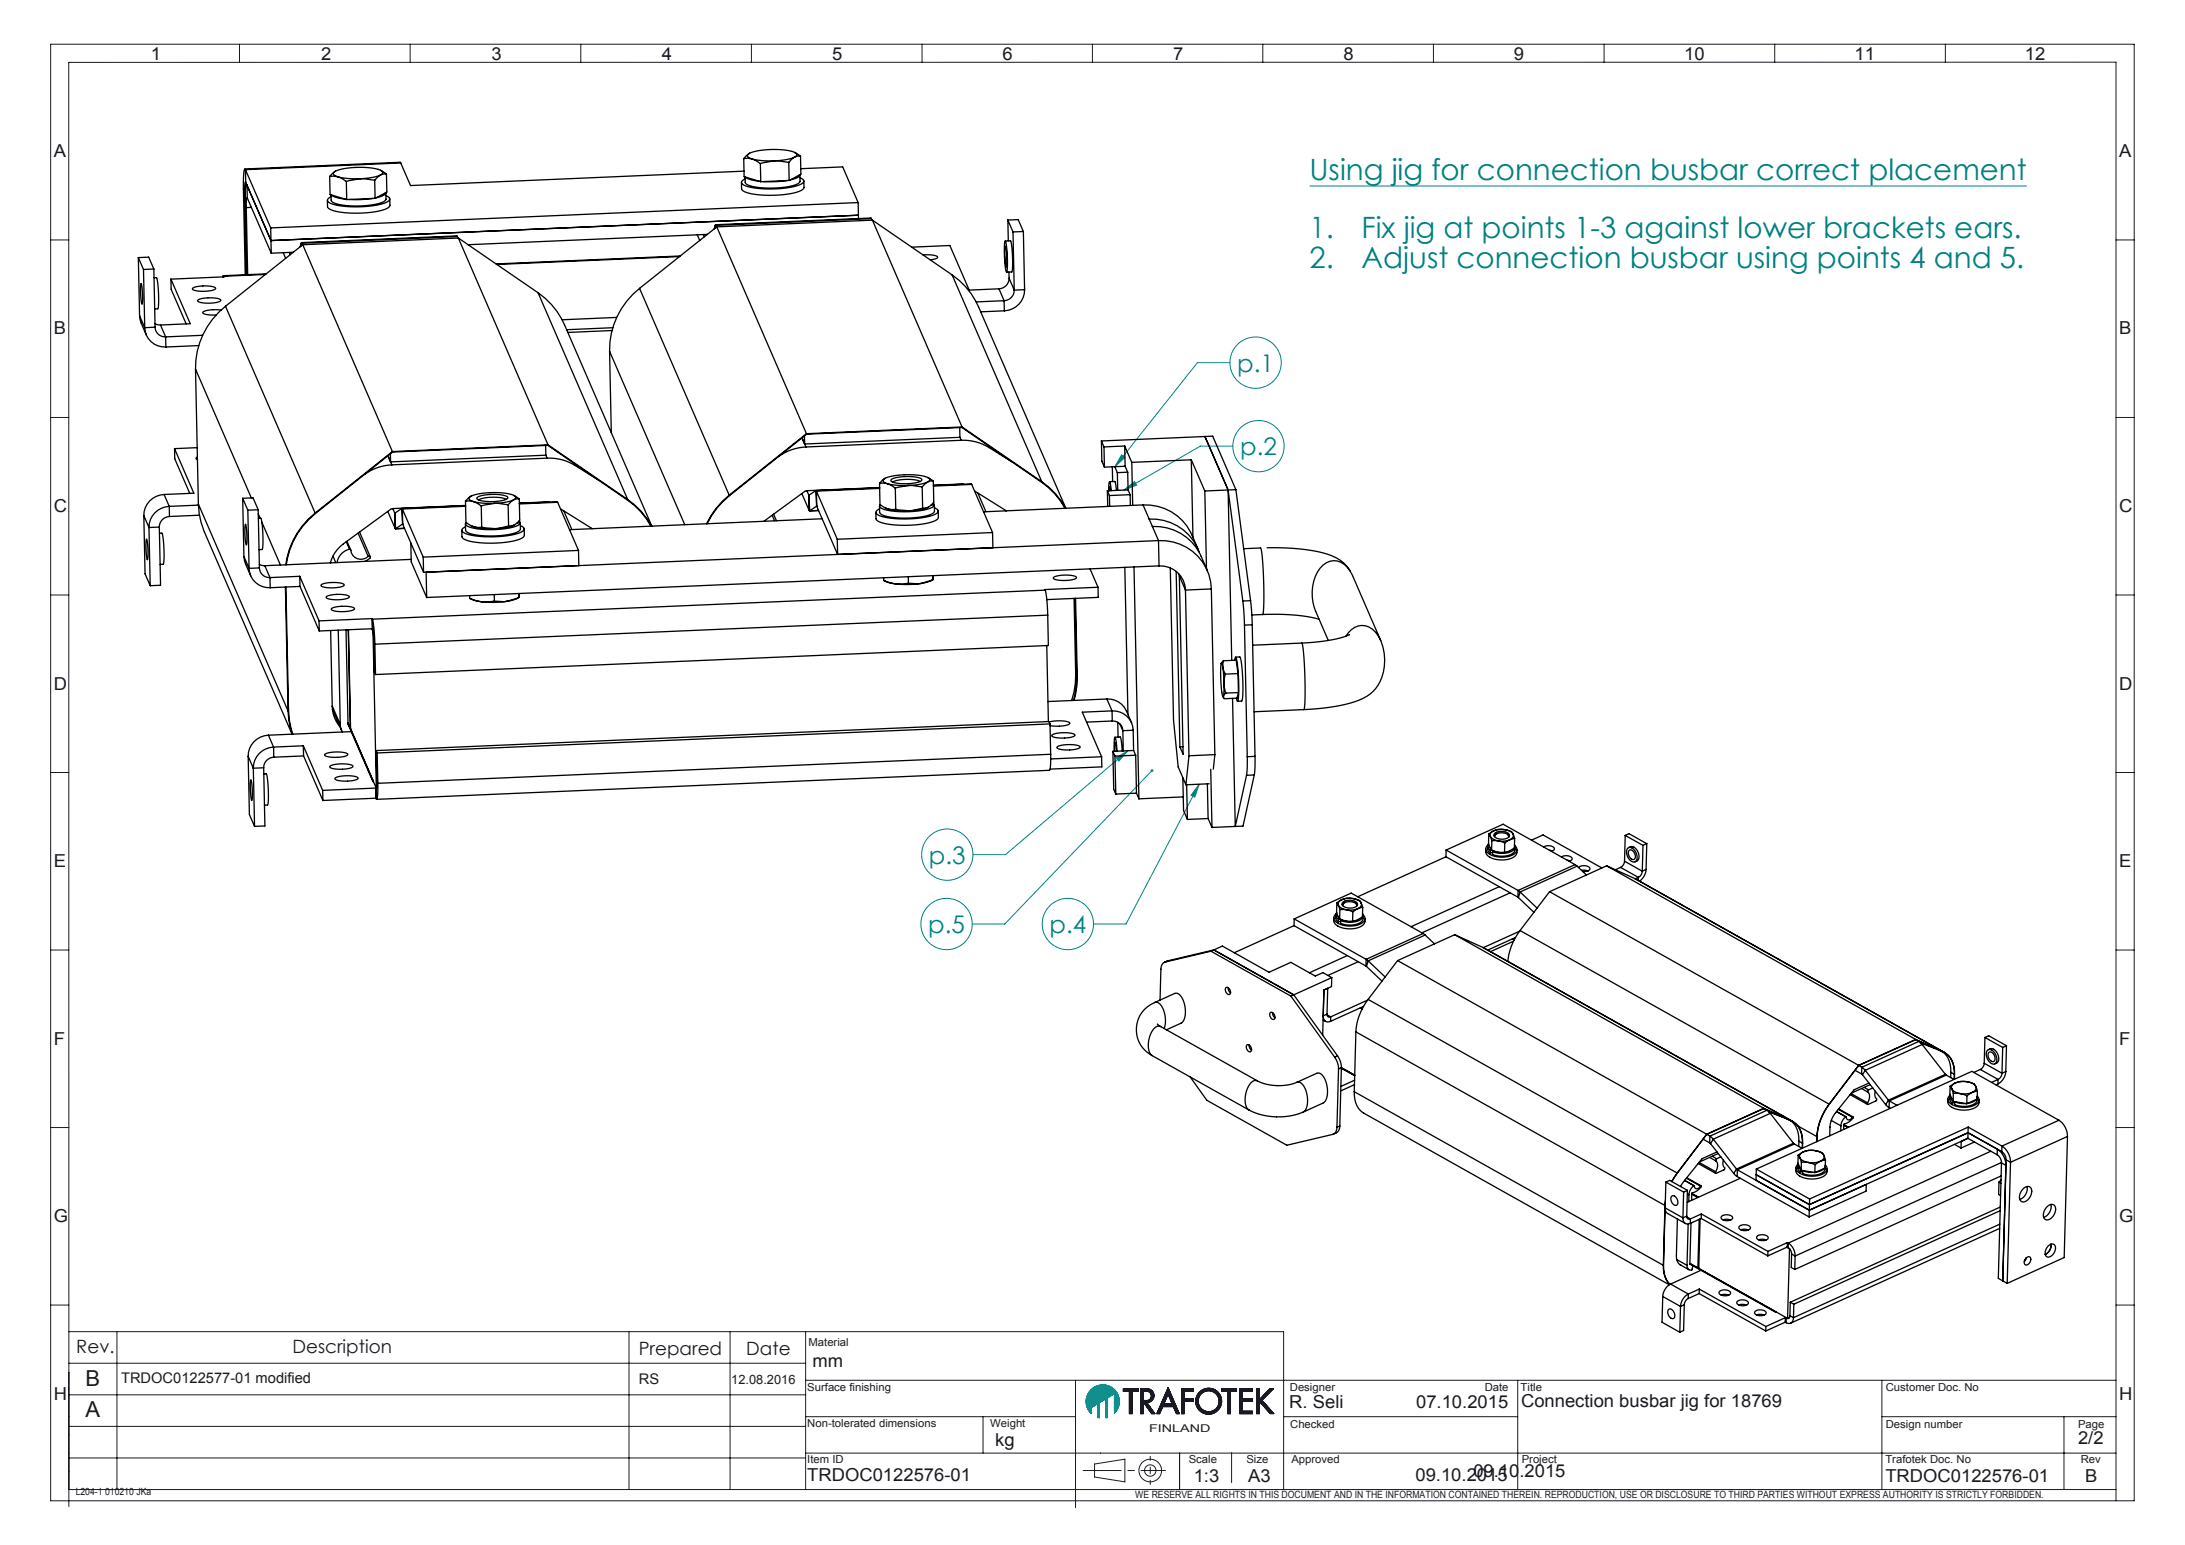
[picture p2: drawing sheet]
<svg xmlns="http://www.w3.org/2000/svg" width="420mm" height="297mm" viewBox="0 0 420 297" stroke-linecap="round" stroke-linejoin="round" font-family="sans-serif">
<defs><g id="words">
<g font-size="5.6" fill="#008080">
<text x="251.7" y="34.5">Using jig for connection busbar correct placement</text>
<text x="251.7" y="45.8">1.</text>
<text x="261.7" y="45.8">Fix jig at points 1-3 against lower brackets ears.</text>
<text x="251.7" y="51.5">2.</text>
<text x="261.7" y="51.5">Adjust connection busbar using points 4 and 5.</text>
</g>
<g font-size="4.7" fill="#008080">
<text x="237.8" y="71.4">p.1</text>
<text x="238.4" y="87.5">p.2</text>
<text x="178.6" y="166">p.3</text>
<text x="178.4" y="179.3">p.5</text>
<text x="201.7" y="179.3">p.4</text>
</g>
<g font-size="4.2" fill="#191924">
<text x="16.4" y="266.4">B</text>
<text x="16.4" y="272.4">A</text>
</g>
<g font-size="3.5" fill="#191924">
<text x="14.7" y="260">Rev.</text>
<text x="56.2" y="260">Description</text>
<text x="122.8" y="260.4">Prepared</text>
<text x="143.5" y="260.5">Date</text>
</g>
<g font-size="3.4" fill="#191924">
<text x="29" y="11.6">1</text>
<text x="61.7" y="11.6">2</text>
<text x="94.5" y="11.6">3</text>
<text x="127.2" y="11.6">4</text>
<text x="160" y="11.6">5</text>
<text x="192.7" y="11.6">6</text>
<text x="225.5" y="11.6">7</text>
<text x="258.2" y="11.6">8</text>
<text x="291" y="11.6">9</text>
<text x="323.7" y="11.6">10</text>
<text x="356.5" y="11.6">11</text>
<text x="389.2" y="11.6">12</text>
<text x="10.4" y="30.2">A</text>
<text x="407.4" y="30.2">A</text>
<text x="10.4" y="64.3">B</text>
<text x="407.4" y="64.3">B</text>
<text x="10.4" y="98.4">C</text>
<text x="407.4" y="98.4">C</text>
<text x="10.4" y="132.6">D</text>
<text x="407.4" y="132.6">D</text>
<text x="10.4" y="166.7">E</text>
<text x="407.4" y="166.7">E</text>
<text x="10.4" y="200.8">F</text>
<text x="407.4" y="200.8">F</text>
<text x="10.4" y="234.9">G</text>
<text x="407.4" y="234.9">G</text>
<text x="156.2" y="262.8">mm</text>
<text x="10.4" y="269.1">H</text>
<text x="407.4" y="269.1">H</text>
<text x="247.8" y="270.7">R. Seli</text>
<text x="272.2" y="270.7">07.10.2015</text>
<text x="292.4" y="270.4">Connection busbar jig for 18769</text>
<text x="191.3" y="277.9">kg</text>
<text x="399.4" y="277.5">2/2</text>
<text x="155.2" y="284.7">TRDOC0122576-01</text>
<text x="229.4" y="284.9">1:3</text>
<text x="239.9" y="284.9">A3</text>
<text x="272.1" y="284.7">09.10.2015</text>
<text x="283.2" y="283.9">09.10.2015</text>
<text x="362.4" y="284.9">TRDOC0122576-01</text>
<text x="400.8" y="284.9">B</text>
</g>
<g font-size="2.8" fill="#191924">
<text x="23.3" y="265.9">TRDOC0122577-01 modified</text>
<text x="122.8" y="266.1">RS</text>
</g>
<text font-size="2.5" fill="#191924" x="140.6" y="266.1">12.08.2016</text>
<g font-size="2.1" fill="#191924">
<text x="155.4" y="258.7">Material</text>
<text x="155.2" y="267.4">Surface finishing</text>
<text x="247.9" y="267.3">Designer</text>
<text x="285.4" y="267.3">Date</text>
<text x="292.3" y="267.3">Title</text>
<text x="362.5" y="267.3">Customer Doc. No</text>
<text x="155.2" y="274.3">Non-tolerated dimensions</text>
<text x="190.3" y="274.3">Weight</text>
<text x="220.9" y="275.2">FINLAND</text>
<text x="248" y="274.4">Checked</text>
<text x="362.5" y="274.4">Design number</text>
<text x="399.4" y="274.4">Page</text>
<text x="155.2" y="281.2">Item ID</text>
<text x="228.5" y="281.2">Scale</text>
<text x="239.6" y="281.2">Size</text>
<text x="248.2" y="281.2">Approved</text>
<text x="292.5" y="281.2">Project</text>
<text x="362.4" y="281.3">Trafotek Doc. No</text>
<text x="400" y="281.3">Rev</text>
</g>
<g font-size="1.9" fill="#191924">
<text x="14.6" y="287.5">L204-1 010210 JKa</text>
<text x="218.2" y="288">WE RESERVE ALL RIGHTS IN THIS DOCUMENT AND IN THE INFORMATION CONTAINED THEREIN. REPRODUCTION, USE OR DISCLOSURE TO THIRD PARTIES WITHOUT EXPRESS AUTHORITY IS STRICTLY FORBIDDEN.</text>
</g>
</g></defs>
<g fill="none" stroke="#008080" stroke-width=".19">
<path d="M251.7 35.8h137.9M236.4 69.7h-6.2l-15.9 20M215.6 87.4l.6 .5-1.9 1.8zM216 94.2l2.1-1.6 .4 .7zM237 85.8h-6.3l-14.7 8.4M214.6 145.7l2.2-1.4-1.7 2zM216.8 144.3l-23.5 20h-6.3M221.4 148.1l-28.3 29.5h-6.2M230.5 150.8l-14.1 26.8h-6.2M230.5 150.8l-.8 2.4-.8-.3z"/>
<circle cx="241.3" cy="69.7" r="4.9"/>
<circle cx="241.9" cy="85.8" r="4.9"/>
<circle cx="181.9" cy="177.6" r="4.9"/>
<circle cx="182.1" cy="164.3" r="4.9"/>
<circle cx="205.3" cy="177.6" r="4.9"/>
</g>
<g fill="none" stroke="#191924" stroke-width=".19">
<path d="M9.7 8.5h400.5v280h-400.5zM46 8.5v3.5M78.8 8.5v3.5M111.6 8.5v3.5M144.4 8.5v3.5M177.2 8.5v3.5M210 8.5v3.5M242.7 8.5v3.5M275.5 8.5v3.5M308.3 8.5v3.5M341.1 8.5v3.5M373.9 8.5v3.5"/>
<path d="M9.7 46.1h3.5M406.7 46.1h3.5M9.7 80.3h3.5M406.7 80.3h3.5M9.7 114.4h3.5M406.7 114.4h3.5M9.7 148.5h3.5M406.7 148.5h3.5M9.7 182.6h3.5M406.7 182.6h3.5M9.7 216.8h3.5M406.7 216.8h3.5"/>
<path d="M9.7 250.9h3.5M13.2 256h233.5v30.3M22.5 256v30.3M120.9 256v30.3M140.3 256v30.3M154.9 256v30.3M406.7 250.9h3.5M13.2 274.2h141.7M13.2 268.1h141.7M13.2 262.1h141.7M154.9 265.3h251.8M154.9 279.3h251.8"/>
<path d="M154.9 272.3h51.8M189 272.3v7M206.7 265.3v24.5M215.9 267.4h1.2M215.9 267.4v-.4h2.9v.4M216 267h-.1M216.1 267l-.2 .1M216.1 267l-.2 .2M216.2 267l-.3 .2M216.3 267l-.4 .3M216.3 267l-.4 .4M216.4 267l-.5 .4"/>
<path d="M216.5 267l-.5 .4M216.5 267l-.4 .4M216.6 267l-.5 .4M216.7 267l-.5 .4M216.8 267l-.5 .4M216.9 267l-.5 .4M217 267l-.5 .4M217 267l-.4 .4M217.1 271.8h.5M217.1 267.4v4.4M217.1 267l-.5 .4M217.2 267l-.5 .4"/>
<path d="M217.2 267l-.4 .4M217.3 267l-.5 .4M217.4 267l-.5 .4M217.5 267l-.5 .4M217.6 267l-.5 .5M217.6 267.5l-.5 .5M217.6 267.6l-.5 .5M217.6 267.7l-.5 .5M217.6 267.7l-.5 .6M217.6 267.8l-.5 .5M217.6 267.9l-.5 .5M217.6 267.9l-.5 .6"/>
<path d="M217.6 268l-.5 .5M217.6 268.1l-.5 .5M217.6 268.1l-.5 .6M217.6 268.2l-.5 .5M217.6 268.3l-.5 .5M217.6 268.4l-.5 .5M217.6 268.4l-.5 .6M217.6 268.5l-.5 .5M217.6 268.6l-.5 .5M217.6 268.6l-.5 .6M217.6 268.7l-.5 .5M217.6 268.8l-.5 .5"/>
<path d="M217.6 268.9l-.5 .5M217.6 269l-.5 .5M217.6 269.1l-.5 .5M217.6 269.1l-.5 .6M217.6 269.2l-.5 .5M217.6 269.3l-.5 .5M217.6 269.3l-.5 .6M217.6 269.4l-.5 .5M217.6 269.5l-.5 .5M217.6 269.6l-.5 .5M217.6 269.7l-.5 .5M217.6 269.8l-.5 .5"/>
<path d="M217.6 269.8l-.5 .6M217.6 269.9l-.5 .5M217.6 270l-.5 .5M217.6 270l-.5 .6M217.6 270.1l-.5 .5M217.6 270.2l-.5 .5M217.6 270.3l-.5 .5M217.6 270.4l-.5 .5M217.6 270.5l-.5 .5M217.6 270.5l-.5 .6M217.6 270.6l-.5 .5M217.6 270.7l-.5 .5"/>
<path d="M217.6 270.7l-.5 .6M217.6 270.8l-.5 .5M217.6 270.9l-.5 .5M217.6 271l-.5 .5M217.6 271l-.5 .6M217.6 271.1l-.5 .5M217.6 271.2l-.5 .5M217.6 271.2l-.5 .6M217.6 271.3l-.5 .5M217.6 271.4l-.4 .4M217.6 271.4l-.3 .4M217.6 271.5l-.2 .3"/>
<path d="M217.6 271.6l-.2 .2M217.6 271.7l-.1 .1M217.6 271.7v.1M217.7 267l-.6 .6M217.8 267l-.7 .7M217.9 267l-.8 .8M218 267l-.9 .9M218.1 267l-1 1M218.2 267l-.5 .4M218.3 267l-.5 .4M218.4 267l-.5 .4M218.4 267l-.4 .4"/>
<path d="M218.5 267l-.5 .4M218.6 267l-.5 .4M218.6 267l-.4 .4M218.7 267l-.5 .4M218.8 267.4h-1.2v4.4M218.8 267l-.5 .4M218.8 267.1l-.4 .3M218.8 267.2l-.3 .2M218.8 267.3l-.2 .1M218.8 267.3l-.1 .1M218.8 267.4h-.1M219.3 267h1.2"/>
<path d="M219.3 267v4.8M219.3 267h.1M219.4 267l-.1 .1M219.5 267l-.2 .2M219.6 267l-.3 .3M219.7 267l-.4 .4M219.8 267l-.5 .5M219.8 267.4h.7a.89 .89 0 0 1 .8 .9 .89 .89 0 0 1-.8 .9h-.7zM219.8 267.5l-.5 .5M219.8 267.6l-.5 .5M219.8 267.7l-.5 .5M219.8 267.8l-.5 .5"/>
<path d="M219.8 267.9l-.5 .5M219.8 267.9l-.5 .6M219.8 268l-.5 .5M219.8 268.1l-.5 .5M219.8 268.1l-.5 .6M219.8 268.2l-.5 .5M219.8 268.3l-.5 .5M219.8 268.4l-.5 .5M219.8 268.5l-.5 .5M219.8 268.6l-.5 .5M219.8 268.6l-.5 .6M219.8 268.7l-.5 .5"/>
<path d="M219.8 268.8l-.5 .5M219.8 268.8l-.5 .6M219.8 268.9l-.5 .5M219.8 269l-.5 .5M219.8 269.1l-.5 .5M219.8 269.2l-.5 .5M219.8 269.8l-.5 .5M219.8 269.8l-.5 .6M219.8 269.9l-.5 .5M219.8 270l-.5 .5M219.8 270l-.5 .6M219.8 270.1l-.5 .5"/>
<path d="M219.8 270.2l-.5 .5M219.8 270.2l-.5 .6M219.8 270.3l-.5 .5M219.8 270.4l-.5 .5M219.8 270.5l-.5 .5M219.8 270.5l-.5 .6M219.8 270.6l-.5 .5M219.8 270.7l-.5 .5M219.8 270.7l-.5 .6M219.8 270.8l-.5 .5M219.8 270.9l-.5 .5M219.8 271l-.5 .5"/>
<path d="M219.8 271.1l-.5 .5M219.8 271.2l-.5 .5M219.8 271.2l-.5 .6M219.8 271.3l-.5 .5M219.8 271.4l-.4 .4M219.8 271.4l-.3 .4M219.8 271.5l-.3 .3M219.8 271.6l-.2 .2M219.8 271.7l-.1 .1M219.8 269.2l-.5 .6M219.9 269.7h-.1v2.1h-.5M219.9 269.7l1.5 2.1h.6"/>
<path d="M219.9 269.2l-.6 .7M219.9 267l-.6 .6M220 269.2l-.7 .7M220 267l-.7 .7M220.1 269.2l-.8 .8M220.1 267l-.8 .8M220.1 269.2l-.8 .9M220.2 269.2l-.9 .9M220.2 267l-.9 .9M220.2 270.1l.4-.3-.4 .3M220.3 269.2l-1 1M220.3 267l-1 1"/>
<path d="M220.3 269.2l-.4 .5M220.3 267l-.4 .4M220.4 269.2l-.5 .5M220.4 267l-.5 .4M220.5 269.2l-.6 .5M220.5 267l-.5 .4M220.5 269.7l-.4 .3M220.5 267a1.33 1.33 0 0 1 1.3 1.3 1.33 1.33 0 0 1-1.3 1.3l1.5 2.2M220.5 269.7l-.3 .4M220.5 267l-.4 .4M220.5 269.2l-.5 .6M220.6 270.6l.3-.3-.3 .4"/>
<path d="M220.6 267l-.5 .4M220.6 269.8l-.3 .4 .3-.3M220.6 269.2l-.6 .6M220.7 269.9l-.4 .4M220.7 267l-.5 .4M220.7 270l-.3 .3M220.7 270l-.3 .4M220.7 267l-.4 .4M220.7 269.1l-.7 .8M220.8 270l-.4 .4M220.8 270.9l.3-.3-.3 .4M220.8 270.1l-.4 .3"/>
<path d="M220.8 267l-.5 .4M220.8 270.1l-.3 .4 .3-.3M220.8 267l-.4 .4M220.9 270.2l-.4 .4M220.9 269.1l-.8 .8M220.9 267l-.4 .4M220.9 270.2l-.3 .4M221 267l-.5 .5M221 271.2l.3-.4-.3 .4M221 270.4l-.4 .3M221 267.1l-.4 .4M221 270.4l-.3 .4"/>
<path d="M221.1 270.5l-.4 .3M221.1 267.1l-.4 .4M221.1 270.5l-.4 .4M221.1 270.5l-.3 .4M221.1 267.1l-.3 .4M221.2 271.5l.3-.4-.3 .4M221.2 267.2l-.4 .3M221.2 270.7l-.4 .3M221.2 270.7l-.3 .4M221.2 267.2l-.3 .4M221.3 270.7l-.4 .4M221.3 267.2l-.4 .4"/>
<path d="M221.3 270.8l-.4 .3M221.4 267.3l-.4 .4M221.4 270.9l-.4 .4M221.4 267.3l-.3 .4M221.4 271l-.3 .3M221.5 271l-.4 .4M221.5 267.4l-.4 .4M221.5 271.1l-.4 .3M221.5 267.4l-.4 .4 .5-.3M221.5 269.1l-.2 .2M221.6 271.2l-.4 .4M221.6 267.5l-.4 .4"/>
<path d="M221.6 267.6l-.4 .4M221.6 271.3l-.3 .3 .4-.3M221.7 267.7l-.4 .4M221.7 268.9l-.6 .6M221.7 271.4l-.4 .3M221.7 267.8l-.4 .4M221.7 271.4l-.3 .4M221.7 268.8l-.7 .7M221.7 267.8l-.4 .5M221.8 271.4l-.4 .4M221.8 267.9l-.5 .4M221.8 267.9l-.5 .5"/>
<path d="M221.8 268.7l-.9 .9M221.8 271.8l.1-.2-.1 .2M221.8 271.5l-.3 .3M221.8 268l-.5 .5M221.8 268.6l-1 1M221.8 268l-.5 .6M221.8 268.1l-.6 .6M221.8 271.5l-.2 .3M221.8 268.5l-1.1 1.1M221.8 268.1l-.7 .7M221.8 268.4l-1.2 1.2M221.8 268.2l-1.7 1.7"/>
<path d="M221.8 268.3l-1.2 1.3M221.8 268.3l-1.7 1.7M221.8 271.6l-.2 .2M221.9 271.6l-.2 .2M222 271.7l-.1 .1M222 271.8h.1M222.3 271.8h.6M222.3 271.8l2.2-5.1 2.2 5.1M222.9 271.8l.6-1.4h2.1l.5 1.4M222.9 271.7v.1M223 271.6l-.2 .2M223 271.5l-.2 .3"/>
<path d="M223.1 271.4l-.4 .4M223.1 271.3l-.5 .5M223.2 271.1l-.7 .7M223.2 271l-.7 .8M223.3 270.9l-.9 .9M223.3 270.8l-.9 1M223.4 270.6l-1 1M223.5 270.5l-1 1M223.7 269.9l-1 1M223.8 269.8l-1 1M223.8 269.9l-1.1 1.1M223.8 269.6l-1 1"/>
<path d="M223.9 269.9l-1.3 1.2M223.9 269.5l-1 1M223.9 269.4l-1 1M223.9 269.9l-1.3 1.4M224 269.3l-1 1M224 269.9l-1.5 1.5M224 269.1l-.9 1M224.1 269.9l-.5 .5M224.1 269l-1 1M224.2 269.9l-.6 .5M224.2 268.9l-1 1M224.2 268.8l-1 1"/>
<path d="M224.2 269.9l-.5 .5M224.3 268.6l-1 1M224.3 269.9l-.5 .5M224.3 268.5l-1 1M224.4 269.9l-.6 .5M224.4 268.4l-1 1M224.4 268.3l-1 1M224.4 269.9l-.5 .5M224.5 268.2l-1 .9M224.5 269.9l-.5 .5M224.5 268l.8 1.9h-1.6zM224.5 266.8h.1"/>
<path d="M224.6 266.8l-.1 .1M224.6 269.9l-.6 .5M224.6 266.9l-.2 .1M224.6 266.9l-.3 .3M224.6 267l-.3 .3M224.6 269.9l-.5 .5M224.6 267l-.4 .4M224.7 267l-.5 .5M224.7 267.1l-.6 .6M224.7 267.1l-.6 .7M224.7 269.9l-.5 .5M224.7 267.2l-.7 .7"/>
<path d="M224.8 267.2l-.8 .8M224.8 267.3l-.9 .9M224.8 269.9l-.5 .5M224.8 267.3l-.9 1M224.8 267.4l-1 1M224.8 267.4l-1 1.1M224.9 269.9l-.6 .5M224.9 267.5l-1.2 1.1M224.9 267.5l-1.3 1.3M224.9 267.6l-1.3 1.3M224.9 267.6l-1.4 1.4M224.9 269.9l-.5 .5"/>
<path d="M224.9 267.7l-.3 .4M225 267.7l-.4 .4M225 267.8l-.4 .4M225 269.9l-.5 .5M225 267.9l-.4 .4M225 267.9l-.3 .4M225.1 269.9l-.6 .5M225.1 268l-.4 .4M225.1 268.1l-.4 .4M225.1 269.9l-.5 .5M225.2 268.2l-.4 .4M225.2 268.3l-.4 .4"/>
<path d="M225.2 269.9l-.5 .5M225.2 268.4l-.4 .4M225.3 268.4l-.4 .4M225.3 269.9l-.6 .5M225.3 268.5l-.4 .4M225.3 268.6l-.4 .4M225.3 268.6l-.3 .4M225.4 268.7l-.4 .4M225.4 268.8l-.4 .4M225.4 268.9l-.3 .4M225.5 268.9l-.4 .4M225.5 269l-.4 .4"/>
<path d="M225.5 269.1l-.4 .4M225.6 269.1l-.4 .4M225.6 269.2l-.4 .3M225.6 269.2l-.4 .4M225.6 269.3l-.4 .3M225.6 269.3l-.4 .4M225.7 269.4l-.4 .3M225.7 269.4l-.4 .4M225.7 269.5l-.4 .3M225.7 269.5l-.9 .9M225.7 269.6l-.8 .8M225.8 269.6l-.8 .8"/>
<path d="M225.8 269.7l-.8 .7M225.8 269.7l-.7 .7M225.8 269.7l-.6 .7M225.8 269.8l-.6 .6M225.9 269.8l-.6 .6M225.9 269.9l-.5 .5M225.9 270l-.4 .4M226 270l-.4 .4M226 270.1l-.4 .4M226 270.2l-.4 .4M226.1 270.3l-.4 .4M226.1 270.4l-.4 .4"/>
<path d="M226.1 271.8h.6M226.1 270.5l-.3 .4M226.2 270.5l-.4 .4M226.2 270.6l-.4 .4M226.2 270.7l-.4 .4M226.2 270.7l-.3 .4M226.3 270.8l-.4 .4M226.3 270.9l-.4 .4M226.4 271l-.4 .4M226.4 271.1l-.4 .4M226.4 271.2l-.4 .4M226.5 271.2l-.4 .4"/>
<path d="M226.5 271.3l-.4 .4M226.5 271.4l-.4 .4M226.5 271.4l-.3 .4M226.6 271.5l-.3 .3M226.6 271.6l-.2 .2M226.6 271.6l-.1 .2M226.6 271.7l-.1 .1M226.7 271.7l-.1 .1M226.7 271.8h.1M226.7 279.3v7M227.1 271.8h.5M227.1 267h.1"/>
<path d="M227.2 267l-.1 .1M227.3 267l-.2 .1M227.4 267l-.3 .2M227.4 267l-.3 .3M227.5 267l-.4 .3M227.6 267l-.5 .4M227.6 268.9h1.8M227.6 267.5l-.5 .5M227.6 267.6l-.5 .5M227.6 267.7l-.5 .5M227.6 267.7l-.5 .6M227.6 267.8l-.5 .5"/>
<path d="M227.6 267.9l-.5 .5M227.6 267.9l-.5 .6M227.6 268l-.5 .5M227.6 268.1l-.5 .5M227.6 268.2l-.5 .5M227.6 268.2l-.5 .6M227.6 268.3l-.5 .5M227.6 268.4l-.5 .5M227.6 268.4l-.5 .6M227.6 268.5l-.5 .5M227.6 268.6l-.5 .5M227.6 268.6l-.5 .6"/>
<path d="M227.6 268.7l-.5 .5M227.6 268.8l-.5 .5M227.6 268.9l-.5 .5M227.6 269.5l-.5 .5M227.6 269.6l-.5 .5M227.6 269.6l-.5 .6M227.6 269.7l-.5 .5M227.6 269.8l-.5 .5M227.6 269.8l-.5 .6M227.6 269.9l-.5 .5M227.6 270l-.5 .5M227.6 270l-.5 .6"/>
<path d="M227.6 270.1l-.5 .5M227.6 270.2l-.5 .5M227.6 270.3l-.5 .5M227.6 270.3l-.5 .6M227.6 270.4l-.5 .5M227.6 270.5l-.5 .5M227.6 270.5l-.5 .6M227.6 270.6l-.5 .5M227.6 270.7l-.5 .5M227.6 270.8l-.5 .5M227.6 270.9l-.5 .5M227.6 271l-.5 .5"/>
<path d="M227.6 271l-.5 .6M227.6 271.1l-.5 .5M227.6 271.2l-.5 .5M227.6 271.2l-.5 .6M227.6 271.3l-.4 .5M227.6 271.4l-.4 .4M227.6 271.5l-.3 .3M227.6 271.5l-.2 .3M227.6 271.6l-.1 .2M227.6 271.7l-.1 .1M227.6 271.7v.1M227.6 267l-.5 .5"/>
<path d="M227.6 268.9l-.5 .6M227.7 267l-.6 .6M227.7 268.9l-.6 .6M227.8 267l-.7 .6M227.8 268.9l-.7 .7M227.8 267l-.7 .7M227.9 268.9l-.8 .8M227.9 267l-.8 .8M228 267l-.9 .8M228 268.9l-.9 .9M228.1 267l-1 .9M228.1 268.9l-1 1"/>
<path d="M228.1 267l-1 1M228.2 267l-.5 .4M228.2 268.9l-.5 .5M228.3 267l-.5 .4M228.3 268.9l-.5 .5M228.4 268.9l-.5 .5M228.4 267l-.5 .4M228.5 267l-.5 .4M228.5 268.9l-.5 .5M228.5 267l-.4 .4M228.6 268.9l-.5 .5M228.6 267l-.5 .4"/>
<path d="M228.7 267l-.5 .4M228.7 268.9l-.5 .5M228.8 267l-.5 .4M228.8 268.9l-.5 .5M228.8 268.9l-.4 .5M228.9 267l-.5 .4M228.9 268.9l-.5 .5M229 267l-.5 .4M229 268.9l-.5 .5M229.1 268.9l-.5 .5M229.1 267l-.5 .4M229.2 267l-.5 .4"/>
<path d="M229.2 268.9l-.5 .5M229.2 267l-.4 .4M229.3 268.9l-.5 .5M229.3 267l-.5 .4M229.4 267l-.5 .4M229.4 267.4h-1.8v1.5M229.4 267.4v-.4h-2.3v4.8M229.4 268.9v.5h-1.8v2.4M229.4 267l-.4 .4M229.4 267.1l-.4 .3M229.4 267.2l-.3 .2M229.4 267.2l-.2 .2"/>
<path d="M229.4 267.3l-.1 .1M229.4 267.4h-.1M229.4 267.4h.1M229.4 268.9l-.5 .5M229.4 269.1l-.3 .3M229.4 269l-.4 .4M229.4 269.2l-.2 .2M229.4 269.3l-.1 .1M230.3 269.4l-.4 .4M230.3 269.3l-.4 .5M230.3 269.5l-.4 .4M230.3 269.2l-.5 .5"/>
<path d="M230.3 269.5l-.4 .5M230.3 269.6l-.4 .4M230.3 269.1l-.5 .5M230.4 269.6l-.5 .5M230.4 269.7l-.5 .4M230.4 269l-.6 .5M230.4 269.8l-.4 .4M230.4 268.9l-.6 .6M230.4 269.9l-.4 .4M230.4 268.8l-.6 .6M230.4 270l-.4 .4M230.4 268.7l-.6 .6"/>
<path d="M230.4 270l-.3 .4M230.5 270.1l-.4 .4M230.5 268.6l-.7 .7M230.5 270.2l-.4 .4M230.5 270.2l-.3 .4M230.5 268.5l-.7 .7M230.6 270.3l-.4 .4M230.6 270.4l-.4 .3M230.6 268.3l-.8 .8M230.6 270.4l-.3 .4M230.7 270.5l-.4 .3M230.7 270.5l-.4 .4"/>
<path d="M230.7 270.5l-.3 .4M230.7 270.6l-.3 .3M230.8 270.6l-.4 .4M230.8 267.4l-.5 .4M230.8 268.1l-1 .9M230.8 270.7l-.4 .3M230.8 270.7l-.3 .4M230.9 271.4l.3-.4-.3 .4M230.9 270.7l-.4 .4M230.9 270.8l-.4 .3M230.9 270.8l-.3 .4M231 270.8l-.4 .4"/>
<path d="M231 270.9l-.3 .3M231 267.2l-.8 .9M231.1 270.9l-.4 .4M231.1 271l-.3 .3M231.2 271l-.4 .4M231.2 267.1l-1.1 1.1M231.3 271.1l-.4 .3M231.3 267.1l-1.3 1.2M231.3 271.1l-.3 .4M231.4 271.1l-.4 .4M231.4 267l-1.4 1.5M231.4 271.2l-.3 .3"/>
<path d="M231.5 271.2l-.4 .4M231.5 271.2l-.3 .4M231.5 267l-1.6 1.6M231.6 271.2l-.4 .4M231.6 266.9l-1.7 1.8M231.7 271.3l-.4 .3M231.7 266.9l-1.8 1.9M231.7 271.3l-.4 .4M231.8 271.3l-.4 .4M231.8 266.9l-1.9 2M231.9 271.3l-.5 .4M231.9 271.3l-.4 .4"/>
<path d="M231.9 266.9l-2 2M232 271.3l-.5 .4M232 266.9l-1 .9M232 271.3l-.4 .5M232.1 266.9l-.8 .8M232.1 271.3l-.4 .5M232.2 271.4l-.5 .4M232.2 266.9l-.8 .7M232.2 271.4l-.4 .4M232.2 266.9l-.6 .6M232.3 271.4l-.5 .4M232.3 266.9l-.6 .6"/>
<path d="M232.4 271.4l-.5 .4M232.4 266.9l-.6 .5M232.4 266.9l-.5 .5M232.5 271.4l-.5 .4M232.5 266.9l-.5 .5M232.6 266.9l-.5 .5M232.6 271.3l-.5 .6M232.7 271.3l-.6 .6M232.7 266.9l-.5 .5M232.7 271.3l-.5 .6M232.8 266.9l-.5 .5M232.8 266.9l-.4 .5"/>
<path d="M232.8 271.3l-.5 .6M232.9 266.9l-.5 .5M232.9 266.9l-.4 .5M232.9 271.3l-.6 .6M233 266.9l-.4 .5M233 267l-.4 .4M233 271.2l-.6 .7M233.1 267l-.4 .4M233.2 271.2l-.7 .7M233.2 267l-.4 .4M233.3 267l-.4 .4M233.3 271.1l-.7 .8"/>
<path d="M233.3 267.1l-.3 .4M233.4 267.1l-.4 .4M233.4 267.1l-.3 .4M233.5 267.1l-.4 .4M233.5 271l-.9 .9M233.5 267.2l-.3 .3M233.5 267.8l.4-.4-.3 .4M233.6 267.2l-.4 .4M233.7 267.2l-.4 .4M233.7 267.9l.4-.4-.4 .4M233.7 267.3l-.4 .3M233.8 267.3l-.4 .4"/>
<path d="M233.8 267.3l-.4 .4 .4-.3M233.8 268.1l.4-.4-.3 .4M233.9 267.4l-.4 .3M234 267.5l-.4 .3 .4-.3M234 268.3l.4-.4-.4 .4M234.1 267.6l-.3 .4 .4-.3M234.3 267.8l-.4 .3M234.3 267.8l-.4 .4M234.3 267.8l-.3 .4M234.4 270.8l-.6 .6M234.4 268l-.4 .3M234.4 268l-.3 .4"/>
<path d="M234.5 268.1l-.4 .3M234.5 268.1l-.4 .4M234.5 270.6l-.9 .9M234.5 268.2l-.3 .4M234.6 268.2l-.4 .4M234.6 270.5l-1.2 1.1M234.6 268.3l-.4 .4M234.6 268.4l-.4 .4M234.6 270.3l-1.3 1.4M234.7 268.4l-.4 .4M234.7 268.5l-.4 .4M234.7 270.2l-1.5 1.5"/>
<path d="M234.7 268.6l-.4 .4M234.7 270.1l-1.6 1.7M234.7 268.6l-.4 .5M234.7 268.7l-.4 .4M234.8 270l-1.8 1.8M234.8 268.7l-.5 .5M234.8 268.8l-.5 .4M234.8 269.9l-1.9 1.9M234.8 268.9l-.5 .4M234.8 269.8l-2 2M234.8 268.9l-.5 .5M234.8 269l-.5 .5"/>
<path d="M234.8 269.7l-2.1 2.1M234.8 269.7l-.9 .8M234.8 269.1l-.5 .5M234.8 269.6l-.7 .7M234.8 269.2l-.5 .5M234.8 269.5l-.7 .7M234.8 269.2l-.5 .6M234.8 269.4l-.6 .7M234.8 269.3l-.5 .6M234.8 269.4l-.6 .6M234.8 267.4h1.2M234.8 267h2.9"/>
<path d="M234.8 267v.4M234.9 267h-.1M235 267l-.2 .1M235.1 267l-.3 .2M235.1 267l-.3 .3M235.2 267l-.4 .3M235.3 267l-.5 .4M235.4 267l-.5 .4M235.5 267l-.5 .4M235.6 267l-.5 .4M235.7 267l-.5 .4M235.8 267l-.5 .4"/>
<path d="M235.8 267l-.4 .4M235.9 267l-.5 .4M236 267l-.5 .4M236 271.8h.5M236 267.4v4.4M236.1 267l-.5 .4M236.2 267l-.5 .4M236.3 267l-.5 .4M236.4 267l-.5 .4M236.5 267l-.5 .4M236.5 267.5l-.5 .6M236.5 267.6l-.5 .5"/>
<path d="M236.5 267.7l-.5 .5M236.5 267.7l-.5 .6M236.5 267.8l-.5 .5M236.5 267.9l-.5 .5M236.5 268l-.5 .5M236.5 268l-.5 .6M236.5 268.1l-.5 .5M236.5 268.2l-.5 .5M236.5 268.2l-.5 .6M236.5 268.3l-.5 .5M236.5 268.4l-.5 .5M236.5 268.4l-.5 .6"/>
<path d="M236.5 268.5l-.5 .5M236.5 268.6l-.5 .5M236.5 268.7l-.5 .5M236.5 268.7l-.5 .6M236.5 268.8l-.5 .5M236.5 268.9l-.5 .5M236.5 268.9l-.5 .6M236.5 269l-.5 .5M236.5 269.1l-.5 .5M236.5 269.1l-.5 .6M236.5 269.2l-.5 .5M236.5 269.3l-.5 .5"/>
<path d="M236.5 269.4l-.5 .5M236.5 269.4l-.5 .6M236.5 269.5l-.5 .5M236.5 269.6l-.5 .5M236.5 269.6l-.5 .6M236.5 269.7l-.5 .5M236.5 269.8l-.5 .5M236.5 269.9l-.5 .5M236.5 270l-.5 .5M236.5 270.1l-.5 .5M236.5 270.1l-.5 .6M236.5 270.2l-.5 .5"/>
<path d="M236.5 270.3l-.5 .5M236.5 270.3l-.5 .6M236.5 270.4l-.5 .5M236.5 270.5l-.5 .5M236.5 270.6l-.5 .5M236.5 270.7l-.5 .5M236.5 270.8l-.5 .5M236.5 270.8l-.5 .6M236.5 270.9l-.5 .5M236.5 271l-.5 .5M236.5 271l-.5 .6M236.5 271.1l-.5 .5"/>
<path d="M236.5 271.2l-.5 .5M236.5 271.3l-.5 .5M236.5 271.3l-.4 .5M236.5 271.4l-.3 .4M236.5 271.5l-.3 .3M236.5 271.5l-.2 .3M236.5 271.6l-.1 .2M236.5 271.7l-.1 .1M236.5 271.7v.1M236.5 267l-.5 .5M236.6 267l-.6 .6M236.7 267l-.7 .6"/>
<path d="M236.7 279.3v5.7M236.8 267l-.8 .7M236.8 267l-.8 .8M236.9 267l-.9 .9M237 267l-1 .9M237 267l-1 1M237.1 267l-.5 .4M237.2 267l-.5 .4M237.2 267l-.4 .4M237.3 267l-.5 .4M237.4 267l-.5 .4M237.5 267l-.5 .4"/>
<path d="M237.6 267l-.5 .4M237.7 267l-.5 .4M237.7 267.4h-1.2v4.4M237.7 267v.4M237.7 267l-.4 .4M237.7 267.1l-.4 .3M237.7 267.1l-.3 .3M237.7 267.2l-.2 .2M237.7 267.3l-.2 .1M237.7 267.3l-.1 .1M237.7 267.4h.1M238.3 271.8h2.4"/>
<path d="M238.3 267h2.4v.4h-1.9v1.5M238.3 267v4.8M238.3 267h.1M238.4 267h-.1M238.4 267l-.1 .1M238.5 267l-.2 .2M238.6 267l-.3 .2M238.6 267l-.3 .3M238.7 267l-.4 .4M238.8 267l-.5 .5M238.8 268.9h1.9M238.8 271.3h1.9v.5"/>
<path d="M238.8 267.5l-.5 .5M238.8 267.6l-.5 .5M238.8 267.6l-.5 .6M238.8 267.7l-.5 .5M238.8 267.8l-.5 .5M238.8 267.8l-.5 .6M238.8 267.9l-.5 .5M238.8 268l-.5 .5M238.8 268.1l-.5 .5M238.8 268.2l-.5 .5M238.8 268.3l-.5 .5M238.8 268.3l-.5 .6"/>
<path d="M238.8 268.4l-.5 .5M238.8 268.5l-.5 .5M238.8 268.5l-.5 .6M238.8 268.6l-.5 .5M238.8 268.7l-.5 .5M238.8 268.8l-.5 .5M238.8 268.9l-.5 .5M238.8 269.5l-.5 .5M238.8 269.6l-.5 .5M238.8 269.7l-.5 .5M238.8 269.7l-.5 .6M238.8 269.8l-.5 .5"/>
<path d="M238.8 269.9l-.5 .5M238.8 269.9l-.5 .6M238.8 270l-.5 .5M238.8 270.1l-.5 .5M238.8 270.2l-.5 .5M238.8 270.3l-.5 .5M238.8 270.4l-.5 .5M238.8 270.4l-.5 .6M238.8 270.5l-.5 .5M238.8 270.6l-.5 .5M238.8 270.6l-.5 .6M238.8 270.7l-.5 .5"/>
<path d="M238.8 270.8l-.5 .5M238.8 270.9l-.5 .5M238.8 270.9l-.5 .6M238.8 271l-.5 .5M238.8 271.1l-.5 .5M238.8 271.1l-.5 .6M238.8 271.2l-.5 .5M238.8 271.3l-.5 .5M238.9 267l-.6 .5M238.9 268.9l-.6 .6M238.9 271.3l-.5 .5M238.9 267l-.6 .6"/>
<path d="M238.9 268.9l-.6 .7M239 271.3l-.5 .5M239 267l-.7 .7M239 268.9l-.7 .7M239.1 267l-.8 .7M239.1 268.9l-.8 .8M239.1 271.3l-.5 .5M239.1 267l-.8 .8M239.2 268.9l-.9 .9M239.2 271.3l-.5 .5M239.2 267l-.9 .9M239.2 271.3l-.4 .5"/>
<path d="M239.3 267l-1 .9M239.3 268.9l-1 1M239.3 271.3l-.5 .5M239.4 267l-.5 .4M239.4 268.9l-.5 .5M239.4 271.3l-.5 .5M239.5 271.3l-.5 .5M239.5 267l-.5 .4M239.5 268.9l-.5 .5M239.6 267l-.5 .4M239.6 268.9l-.5 .5M239.6 271.3l-.5 .5"/>
<path d="M239.6 268.9l-.4 .5M239.7 271.3l-.5 .5M239.7 267l-.5 .4M239.7 268.9l-.5 .5M239.8 267l-.5 .4M239.8 268.9l-.5 .5M239.8 271.3l-.5 .5M239.8 267l-.4 .4M239.9 268.9l-.5 .5M239.9 271.3l-.5 .5M239.9 267l-.5 .4M239.9 271.3l-.4 .5"/>
<path d="M240 267l-.5 .4M240 268.9l-.5 .5M240 271.3l-.5 .5M240.1 267l-.5 .4M240.1 268.9l-.5 .5M240.1 271.3l-.5 .5M240.2 271.3l-.5 .5M240.2 267l-.5 .4M240.2 268.9l-.5 .5M240.3 267l-.5 .4M240.3 268.9l-.5 .5M240.3 271.3l-.5 .5"/>
<path d="M240.3 268.9l-.4 .5M240.4 271.3l-.5 .5M240.4 267l-.5 .4M240.4 268.9l-.5 .5M240.5 267l-.5 .4M240.5 268.9l-.5 .5M240.5 271.3l-.5 .5M240.5 267l-.4 .4M240.6 268.9l-.5 .5M240.6 271.3l-.5 .5M240.6 267l-.5 .4M240.6 271.3l-.4 .5"/>
<path d="M240.7 267l-.5 .4M240.7 268.9l-.5 .5M240.7 271.3l-.5 .5M240.7 268.9v.5h-1.9v1.9M240.7 267l-.4 .4M240.7 267.1l-.3 .3M240.7 267.2l-.2 .2M240.7 267.3l-.2 .1M240.7 267.3l-.1 .1M240.7 267.4h.1M240.7 268.9l-.4 .5M240.7 269l-.3 .4"/>
<path d="M240.7 269.1l-.3 .3M240.7 269.1l-.2 .3M240.7 269.2l-.1 .2M240.7 269.3l-.1 .1M240.7 269.4h.1M240.7 271.3l-.4 .5M240.7 271.4l-.3 .4M240.7 271.5l-.3 .3M240.7 271.5l-.2 .3M240.7 271.6l-.1 .2M240.7 271.7l-.1 .1M240.7 271.7v.1"/>
<path d="M241.5 267h.5v2l2.1-2M241.5 267v4.8M241.5 267h.1M241.6 267h-.1M241.7 267l-.2 .1M241.7 267l-.2 .2M241.8 267l-.3 .2M241.9 267l-.4 .3M241.9 267l-.4 .4M242 267l-.5 .5M242 267.1l-.5 .5M242 267.1l-.5 .6"/>
<path d="M242 267.2l-.5 .5M242 267.3l-.5 .5M242 267.3l-.5 .6M242 267.4l-.5 .5M242 267.5l-.5 .5M242 267.6l-.5 .5M242 267.6l-.5 .6M242 267.7l-.5 .5M242 267.8l-.5 .5M242 267.8l-.5 .6M242 267.9l-.5 .5M242 268l-.5 .5"/>
<path d="M242 268.1l-.5 .5M242 268.2l-.5 .5M242 268.3l-.5 .5M242 268.3l-.5 .6M242 268.4l-.5 .5M242 268.5l-.5 .5M242 268.5l-.5 .6M242 268.6l-.5 .5M242 268.7l-.5 .5M242 268.8l-.5 .5M242 268.9l-.5 .5M242 269l-.5 .5"/>
<path d="M242 269l-.5 .6M242 269.5l-.5 .5M242 269.6l-.5 .5M242 269.7l-.5 .5M242 269.7l-.5 .6M242 269.8l-.5 .5M242 269.9l-.5 .5M242 269.9l-.5 .6M242 270l-.5 .5M242 270.1l-.5 .5M242 270.2l-.5 .5M242 270.2l-.5 .6"/>
<path d="M242 270.3l-.5 .5M242 270.4l-.5 .5M242 270.4l-.5 .6M242 270.5l-.5 .5M242 270.6l-.5 .5M242 270.6l-.5 .6M242 270.7l-.5 .5M242 270.8l-.5 .5M242 270.9l-.5 .5M242 270.9l-.5 .6M242 271l-.5 .5M242 271.1l-.5 .5"/>
<path d="M242 271.1l-.5 .6M242 271.2l-.5 .5M242 271.3l-.4 .5M242 271.4l-.3 .4M242 271.5l-.2 .3M242 271.6l-.2 .2M242 271.6l-.1 .2M242 271.7v.1M242.3 269.6l.3-.4-.3 .4M242.6 269.2l2.3 2.6h-.7M242.7 269.3l-.4 .4M242.7 270.1l.3-.4-.3 .4"/>
<path d="M242.7 269.3l-.3 .4M242.7 269.4l-.3 .3M242.8 269.4l-.4 .4M242.8 269.5l-.3 .3M242.8 269.5l-.3 .4M242.9 269.5l-.4 .4M242.9 269.6l-.3 .3M242.9 269.6l-.3 .4M243 269.6l-.4 .4 .4-.3M243.1 269.8l-.4 .4M243.1 269.8l-.3 .4M243.2 269.9l-.4 .3"/>
<path d="M243.2 269.9l-.4 .4M243.2 269.9l-.3 .4M243.3 270l-.4 .3M243.3 270l-.4 .4M243.3 270.1l-.3 .3M243.4 270.1l-.4 .4M243.4 270.2l-.3 .3M243.5 270.2l-.4 .4M243.5 270.3l-.3 .3M243.6 270.3l-.4 .4M243.6 270.4l-.3 .3M243.7 270.4l-.4 .4"/>
<path d="M243.7 270.5l-.4 .3M243.7 270.5l-.3 .4M243.8 270.5l-.4 .4M243.8 270.6l-.4 .3M243.8 270.6l-.3 .4M243.8 271.4l.4-.4-.3 .4M243.9 270.6l-.4 .4M243.9 270.7l-.4 .3M243.9 270.7l-.3 .4M244 270.8l-.4 .3M244 270.8l-.4 .4M244 270.8l-.3 .4"/>
<path d="M244.1 270.9l-.4 .3M244.1 270.9l-.4 .4M244.1 267h.7l-2.2 2.2M244.1 267l-1.3 1.3M244.1 270.9l-.3 .4M244.2 271l-.4 .3M244.2 271.8l-2.2-2.4v2.4h-.5M244.2 267l-2.7 2.6M244.3 267l-2.8 2.7M244.3 271.1l-.4 .4M244.3 267l-2.8 2.8M244.3 271.2l-.3 .3"/>
<path d="M244.4 271.2l-.4 .4M244.4 271.8l.2-.3-.2 .3M244.4 267l-2.9 2.8M244.4 271.3l-.3 .3M244.5 271.3l-.4 .4M244.5 267l-3 2.9M244.5 271.4l-.3 .3M244.5 267l-2.4 2.4M244.6 271.4l-.4 .4M244.6 271.5l-.3 .3M244.6 267l-2.5 2.5M244.7 267l-2.5 2.5"/>
<path d="M244.7 271.6l-.2 .2M244.7 271.6l-.1 .2M244.8 267l-2.6 2.5 .4-.3M244.8 271.6l-.1 .2M244.8 271.7l-.1 .1M244.8 271.7v.1M246.7 272.3h45M291.7 265.3v21M361.7 272.3h45M361.7 265.3v21M396.7 272.3v14M13.2 286.3h393.5"/>
<path d="M13.2 280.3h141.7M210.4 281.4l5.8-.9v4.4l-5.8-1zM406.7 288.5v-276.5h-393.5v277.6"/>
<circle cx="232.3" cy="269.4" r="2.51"/>
<circle cx="232.3" cy="269.4" r="2"/>
<circle cx="221.1" cy="282.7" r="1.09"/>
<circle cx="221.1" cy="282.7" r="2.18"/>
</g>
<g fill="none" stroke="#00a599" stroke-width=".19">
<path d="M209.7 271.7a3.2 3.2 0 0 1 0-4.5 3.2 3.2 0 0 1 4.5 0 3.2 3.2 0 0 1 0 4.5M209.7 271.7v-1.1l1.3-.7v2.6M209.7 270.7l-.4 .5 .4-.4M209.7 270.8l-.4 .4M209.7 270.9l-.3 .4M209.7 271l-.3 .3M209.7 271.1l-.3 .3M209.7 271.2l-.2 .2M209.7 271.3l-.2 .2M209.7 271.4l-.1 .2M209.7 271.5l-.1 .1 .1-.1M209.7 271.6v.1"/>
<path d="M209.7 271.7h.1M209.8 267.1l-.2 .1M210.1 266.8l-.8 .8M210.3 266.7l-1.1 1.1M210.5 266.6l-1.4 1.3M210.6 266.5l-1.6 1.6M210.7 266.4l-1.7 1.8M210.8 270l3.1-3.2-3.3 3.3M210.9 266.4l-2 1.9M211 266.4l-2.1 2M211 272.5l.3 .1M211.1 266.3l-2.2 2.2"/>
<path d="M211.2 266.3l-2.3 2.3M211.3 266.3l-2.5 2.4M211.3 269.7l-.3 .4M211.3 269.8l-.3 .3M211.3 269.9l-.3 .3M211.3 269.9l-.3 .4M211.3 270l-.3 .4M211.3 270.1l-.3 .3M211.3 270.2l-.3 .3M211.3 270.2l-.3 .4M211.3 270.3l-.3 .3M211.3 270.4l-.3 .3"/>
<path d="M211.3 270.4l-.3 .4M211.3 270.5l-.3 .3M211.3 270.6l-.3 .3M211.3 270.7l-.3 .3M211.3 270.7l-.3 .4M211.3 270.8l-.3 .3M211.3 270.9l-.3 .3M211.3 270.9l-.3 .4M211.3 271l-.3 .3M211.3 271.1l-.3 .3M211.3 271.1l-.3 .4M211.3 271.2l-.3 .3"/>
<path d="M211.3 271.3l-.3 .3M211.3 271.4l-.3 .3M211.3 271.4l-.3 .4M211.3 271.5l-.3 .3M211.3 271.6l-.3 .3M211.3 271.6l-.3 .4M211.3 271.7l-.3 .3M211.3 271.8l-.3 .3M211.3 271.8l-.3 .4M211.3 271.9l-.3 .3M211.3 272l-.3 .3M211.3 272.1l-.3 .3"/>
<path d="M211.3 272.1l-.3 .4M211.3 272.2l-.3 .3M211.3 272.3l-.2 .2M211.3 272.4l-.1 .1M211.3 272.5h-.1M211.3 272.5v.1M211.3 266.3l-2.5 2.5M211.4 266.3l-2.6 2.6M211.5 266.2l-2.7 2.8M211.6 266.2l-2.8 2.9M211.7 266.2l-2.9 2.9M211.8 266.2l-3 3"/>
<path d="M211.8 266.2l-3 3.1M211.9 266.2l-3.1 3.2M212 266.2l-3.2 3.2M212 266.2l-3.2 3.3M212.1 266.2l-3.3 3.4M212.2 266.2l-3.4 3.4M212.2 266.2l-3.4 3.5M212.3 266.2l-3.5 3.6M212.3 269.1l1.9-2-2 2.1M212.4 266.2l-3.6 3.6M212.4 266.2l-3.6 3.7M212.5 266.2l-3.7 3.7"/>
<path d="M212.5 266.3l-3.7 3.7M212.6 266.3l-3.8 3.8M212.7 266.3l-3.9 3.8M212.7 266.3l-3.9 3.9M212.8 266.3l-3.9 3.9M212.8 266.3l-3.9 4M212.9 266.3l-4 4M212.9 268.8l-.3 .3M212.9 268.9l-.3 .3M212.9 269l-.3 .3M212.9 269.1l-.3 .3M212.9 269.2l-.3 .3"/>
<path d="M212.9 269.3l-.3 .3M212.9 269.3l-.3 .4M212.9 269.4l-.3 .3M212.9 269.5l-.3 .3M212.9 269.6l-.3 .3M212.9 269.7l-.3 .3M212.9 269.8l-.3 .3M212.9 269.9l-.3 .3M212.9 270l-.3 .3M212.9 270l-.3 .4M212.9 270.1l-.3 .3M212.9 270.2l-.3 .3"/>
<path d="M212.9 270.3l-.3 .3M212.9 270.4l-.3 .3M212.9 270.5l-.3 .3M212.9 270.6l-.3 .3M212.9 270.7l-.3 .3M212.9 270.8l-.3 .3M212.9 270.9l-.3 .3M212.9 271l-.3 .3M212.9 271.1l-.3 .3M212.9 271.2l-.3 .3M212.9 271.3l-.3 .3M212.9 271.4l-.3 .3"/>
<path d="M212.9 271.5l-.3 .3M212.9 271.6l-.3 .3M212.9 271.7l-.3 .3M212.9 271.8l-.3 .3M212.9 271.9l-.3 .3M212.9 272l-.3 .3M212.9 272.1l-.3 .3M212.9 272.2l-.3 .3M212.9 272.3l-.3 .2M212.9 272.4l-.2 .1M212.9 272.4l-.1 .1M212.9 266.4l-4 4"/>
<path d="M213 266.4l-4.1 4M213 266.4l-4.1 4.1M213.1 266.4l-4.1 4.1M213.1 266.4l-4.1 4.2M213.2 266.5l-4.2 4.1M213.2 266.5l-4.2 4.2M213.3 266.5l-4.3 4.2M213.3 266.5l-4.2 4.3M213.4 266.5l-4.3 4.3M213.4 266.6l-4.3 4.3M213.5 266.6l-4.4 4.3M213.5 266.6l-4.3 4.4"/>
<path d="M213.6 266.6l-4.4 4.4M213.6 266.7l-4.4 4.4M213.7 266.7l-4.5 4.4M213.7 266.7l-3.8 3.9M213.7 266.7l-3.7 3.7M213.8 266.8l-3.6 3.5M213.8 266.8l-3.4 3.4M213.9 266.9l-3 3M214 266.9l-3 3M214 267l-3 3M214.1 267l-2.6 2.6M214.1 267l-2.5 2.5"/>
<path d="M214.1 267.1l-2.3 2.3M214.2 267.1l-2.2 2.2M214.2 267.9l-1.3 .8v3.8l-.3 .1v-3.7l-1.3 .8v2.9M214.2 267.9v3.8M214.3 267.2l-1.8 1.7M214.3 267.2l-1.7 1.8M214.3 267.3l-1.7 1.7M214.4 267.3l-1.3 1.3M214.4 267.3l-1.2 1.2M214.4 271.5l-.2 .2M214.4 267.4l-1 1M214.5 267.4l-.9 .9"/>
<path d="M214.5 267.5l-.7 .7M214.5 267.5l-.6 .6M214.6 267.5l-.5 .5M214.6 267.6l-.4 .4M214.6 271.2l-.4 .4M214.7 267.7l-.5 .4M214.7 267.7l-.5 .5M214.7 267.8l-.5 .5M214.7 271l-.5 .5M214.8 267.8l-.6 .6M214.8 267.9l-.6 .6M214.8 270.9l-.6 .6"/>
<path d="M214.8 268l-.6 .6M214.9 268l-.7 .7M214.9 268.1l-.7 .6M214.9 270.7l-.7 .7M214.9 268.1l-.7 .7M214.9 268.2l-.7 .7M214.9 268.2l-.7 .8M214.9 270.6l-.7 .7M215 268.3l-.8 .7M215 268.3l-.8 .8M215 270.5l-.8 .8M215 268.4l-.8 .8"/>
<path d="M215 270.4l-.8 .8M215 268.5l-.8 .8M215 268.5l-.8 .9M215.1 270.3l-.9 .8M215.1 268.6l-.9 .8M215.1 270.2l-.9 .9M215.1 268.6l-.9 .9M215.1 268.7l-.9 .9M215.1 270.1l-.9 .9M215.1 268.8l-.9 .9M215.1 270l-.9 .9M215.1 268.9l-.9 .9"/>
<path d="M215.1 269.9l-.9 .9M215.1 268.9l-.9 1M215.1 269.8l-.9 1M215.1 269l-.9 .9M215.2 269.1l-1 .9M215.2 269.8l-1 .9M215.2 269.1l-1 1M215.2 269.7l-1 .9M215.2 269.2l-1 .9M215.2 269.6l-1 1M215.2 269.3l-1 .9M215.2 269.5l-1 1"/>
<path d="M215.2 269.3l-1 1M215.2 269.4l-1 1M215.2 269.5l-1 .9"/>
</g>
<path d="M208.2 282.7h15.8" fill="none" stroke="#191924" stroke-width=".19" stroke-dasharray="15.2 1.3 1.3 1.3" stroke-dashoffset="7.9"/>
<path d="M221.1 279.9v5.5" fill="none" stroke="#191924" stroke-width=".19" stroke-dasharray="15.2 1.3 1.3 1.3" stroke-dashoffset="14.4"/>
<path d="M215.6 87.4l.6 .5-1.9 1.8zM216 94.2l2.1-1.6 .4 .7zM214.6 145.7l2.2-1.4-1.7 2zM230.5 150.8l-.8 2.4-.8-.3zM221.3 147.9a.27 .27 0 0 0-.1 .4 .27 .27 0 0 0 .4 0 .27 .27 0 0 0 0-.4l-.2 .2 .2-.2z" fill="#008080"/>
<g fill="none" stroke="#000" stroke-width=".25">
<path d="M46.8 36.3l.2 .6M46.8 36.3l.3 16.5M47 36.9l.4 15.9M47.1 36.9h-.1M47.2 32.6l-.2-.1-.1 .7-.1 3.1M47.2 32.6v2.4M47.2 32.6l4.8 11.2M47.2 35l-.1 .4-.1 1.5M47.2 35l4.9 11.2 112.9-4.8M47.3 39.9l.3 12.9M47.4 35.5h.1M47.5 38.1l-.1-2.6-.2 .7-.1 1.4v1.7l.2 .6"/>
<path d="M47.5 38.1l-.1-.1v.4l-.1 1.5M47.5 38.1l4.6 10.6M48.3 39.9h-1M63.4 33.9h.7l.9 .1M63.4 33.9v3.5l3.2 1M63.7 37.5a4.4 4.4 0 0 0 2.7 .8M64.5 32.9l-.4 .3v.3l.9 .5M64.5 32.9a14.5 14.5 0 0 1 8.8-.1l.3 .4-.5 .4M64.5 32.9l-1.1 1M65 34l1.6 .9M65 34a14.5 14.5 0 0 0 4.3 .4M66.6 34.9v3.5"/>
<path d="M69.3 34.4l-2.7 .5M69.3 34.4l2.7 .2M71.7 38.1l-2.3 .3-2.3-.1M72 34.6l.1 3.5M72.1 38.1l-5.5 .3M73.1 32.7l1.2 .7M73.1 33.6a10.6 10.6 0 0 1-3.8 .8M73.1 33.6l-1.1 1M74.2 37.1a2.1 2.1 0 0 1-1.9 .9M74.2 37.1v1.2a1.76 1.76 0 0 1-1.4 .8 17 17 0 0 1-8.8-.2l-.3-.4-.1-1M74.2 37.1h-.1M74.2 37.6a.85 .85 0 0 1 .7 .8 4.8 4.8 0 0 1-3.4 1.2 19.1 19.1 0 0 1-8-.5l-.5-.5a.81 .81 0 0 1 .6-.8"/>
<path d="M74.3 33.4l-1.2 .2M74.3 33.4l.1 3.5-2.3 1.2M74.9 38.2l.1 1.3a1.17 1.17 0 0 1-1.1 .8 19.6 19.6 0 0 1-10.4 0l-.5-.5-.1-1.3M77 31.3l-.1-.1-29.8 1.3M77 31.3l1.9 4.4 64.1-2.8M77 31.3l-29.8 1.3M143 30.5l.7-.1 .9 .2M143 30.5v3.5l3.2 .9M143.3 34v.1a4.4 4.4 0 0 0 2.7 .7M144.1 29.5l-.4 .3v.2l.9 .6M144.1 29.5a14.5 14.5 0 0 1 8.8-.1l.3 .4-.5 .4M144.1 29.5l-1.1 1"/>
<path d="M144.6 30.6l1.6 .8M144.6 30.6a14.5 14.5 0 0 0 4.3 .3M146.2 31.4v3.5M148.9 30.9l-2.7 .5M148.9 30.9l2.7 .3M151.2 34.7l-2.3 .2h-2.2M151.6 31.2l.1 3.5M151.7 34.7l-5.5 .2M152.7 29.3h.1M152.7 30.2a10.5 10.5 0 0 1-3.8 .7M152.7 30.2l-1.1 1M152.8 29.4l1.1 .6"/>
<path d="M153.8 33.6a2.1 2.1 0 0 1-1.9 1M153.8 33.6v1.3a1.76 1.76 0 0 1-1.4 .8 17 17 0 0 1-8.8-.2l-.4-.4v-1.1M153.8 33.6h-.1M153.8 34.2a.85 .85 0 0 1 .7 .7 4.8 4.8 0 0 1-3.4 1.2 19.1 19.1 0 0 1-8-.4l-.6-.5a.81 .81 0 0 1 .7-.8M153.9 30l-1.2 .2M153.9 30v3.5l-2.2 1.2M153.9 32.4l8.1-.3 3 6.8M154.5 34.8v1.2a1.17 1.17 0 0 1-1 .8 19.6 19.6 0 0 1-10.4 .1l-.5-.5-.1-1.3M165 38.9v3.1M165 38.9l-113 4.9M26.6 49.5l1 2.3M26.6 49.5l2-.1 1 2.3"/>
<path d="M26.6 49.5l.2 11.2M27.1 54.5l.2 .6a9.7 9.7 0 0 1 0 3.4l-.3-2zM27.6 51.8l.2 11.2M29.6 51.7l-2 .1M29.6 51.7l.2 11.2M29.6 53.4h.5a16.5 16.5 0 0 1 .2 6h-.6M32.9 53.7l3.7 8.5-5.8 .3M32.9 53.7v1.9l2.9 6.7M37.1 55.4a6.4 6.4 0 0 1 4.3-.1l.1 .2a5.5 5.5 0 0 1-4.2 .3l-.3-.1zM38.1 57.6a6.4 6.4 0 0 1 4.3 0l.1 .1a5.5 5.5 0 0 1-4.2 .4l-.3-.3zM42.5 59.6a5.3 5.3 0 0 0-3.5 .5 3 3 0 0 0 2.5 .5M43 53.1l-.1-.1-.1 .2"/>
<path d="M43 53.1l.1 .1-10.2 .5M43 53.1v.1M43.3 58.9a15.1 15.1 0 0 0-5.7 12.1M43.3 58.9l17.3 39.7M51 52.8l-8 .3M51.2 52.6l-8.3 .4M52 43.8l.1 4.9M54.4 48.6l.5 1.1M55.6 48.5l.2 .4M56.4 48.5l-4.3 .2M57.9 46.8l-.2 .7M57.9 46.8v.5"/>
<path d="M58.1 46.7l-.1-.1-.1 .2M58.1 46.7l.1 .4M58.1 46.7v.5M58.2 47l-14.9 11.9M58.2 47l17.2 39.8M87.9 45.5l-.1-.2-29.8 1.3M87.9 45.5l-29.8 1.2M87.9 45.5l.1 .3M88.1 45.8l-29.9 1.2M88.1 45.8l17.2 39.7M88.1 45.8l15.3 10.5M103.4 56.3a14.5 14.5 0 0 1 5.1 6.1l16.8 38.7"/>
<path d="M103.4 56.3l17.3 39.7M122.9 55.4a15.1 15.1 0 0 0-5.7 12.1M122.9 55.4l17.3 39.8M130.6 49.3l-35.1 1.5M130.8 49.2l-35.4 1.5M134 45.1l.5 1.1M135.2 45.1l.2 .4M136 45.1l-46 1.9M137.5 43.4l-.2 .6M137.5 43.4v.4M137.6 43.3l-.1-.1v.2M137.6 43.3l.2 .3"/>
<path d="M137.6 43.3l.1 .4M137.8 43.6l-14.9 11.8M137.8 43.6l17.2 39.8M167.5 42l-.1-.1-29.8 1.3M167.5 42l-29.9 1.3M167.5 42l.1 .3M167.7 42.3l-29.9 1.3M167.7 42.3l17.2 39.8M167.7 42.3l15.3 10.5M175.3 47.5l7.3-.3 3.7 8.6 5.7-.3M177.4 49h1.6a1.26 1.26 0 0 1 1.3 .5 1.9 1.9 0 0 1-1.5 .5M183 52.8a14.5 14.5 0 0 1 5.1 6.2l16.8 38.7"/>
<path d="M183 52.8l17.2 39.8M192 55.5l1 2.3M193 57.8l-5.4 .2M193 57.8l.1 1.9M193.1 59.7l-4.6 .2M193.2 46.3a15.5 15.5 0 0 1 .3 6 17.4 17.4 0 0 1-.3-6zM193.2 46.3h1a16.5 16.5 0 0 1 .3 6h-1M193.2 47.4l.2 .4 .1 1.5v2l-.3-1.7zM193.7 42.3l2-.1 1 2.3M193.7 42.3l1 2.3M193.7 42.3l.1 4M193.9 52.3l.1 1.2"/>
<path d="M194 53.5a2.02 2.02 0 0 1-2 2M194 53.5l1 2.3M194.7 44.6l.3 11.2M195 55.8a2.02 2.02 0 0 1-2 2M196.7 44.5l-2 .1M196.7 44.5l.2 11.2M196.9 55.7a4 4 0 0 1-3.8 4M196.9 55.7l-1.9 .1M26.8 60.7l.3 1.4 1 2.3M26.8 60.7l1 2.3M27.8 63a3.8 3.8 0 0 0 4.1 3.7M29.8 62.2l1 .3"/>
<path d="M29.8 62.9a1.92 1.92 0 0 0 2 1.9M29.8 62.9l-2 .1M30.8 62.5l1 2.3M31.8 64.8l.1 1.9M37.6 71l.5 25.9M37.6 71l10.7 24.7M38.2 66.4l-6.3 .3M39 64.5l-7.2 .3M117.2 67.5l.3 15.7M117.2 67.5l14.4 33.4M117.6 63.5l-8.5 .4M117.8 63l-8.9 .4"/>
<path d="M118.5 61l-10.5 .5M27.6 99.1l1 2.3M27.6 99.1l.3 11.2 1 2.3M31.5 95.1a4 4 0 0 0-3.9 4M31.5 95.1l1 2.2M32.5 97.3a4 4 0 0 0-3.9 4.1M32.5 97.3l.1 2M32.6 99.3a2.02 2.02 0 0 0-2 2M33.5 86.2l3.8 8.6-5.8 .3M33.5 86.2l.1 2 2.9 6.6M37.9 86.1l-4.4 .1M37.9 87.9l-.2 .2 .3 .3"/>
<path d="M38.1 96.9a14.4 14.4 0 0 0 1.2 5.4l16.8 38.8M38.1 96.9l17.3 39.8M38.1 97.1l-5.6 .2M38.3 99l-5.7 .3M46.6 95.8l.3 11.2M46.6 95.8l1 2.3M46.6 95.8l2-.1 1 2.3M47.6 98.1l.3 11.2M49.6 98l-2 .1M49.6 98l.3 11.2M49.6 98.8l.4 .8M49.7 99.7l.4-.1a16.5 16.5 0 0 1 .3 6l-.6 .1"/>
<path d="M60.6 98.6a15.2 15.2 0 0 0-5.7 10M74.5 98.3l1.4 3.2M74.6 87.6l.7 1.8M75 87.2l.1 1.6 29.8-1.3M75.3 89.4a9.7 9.7 0 0 0-5.3 1.8M75.4 86.8l-14.8 11.8M75.5 97.8l-.4 .1-9.1 6.7a6.5 6.5 0 0 0-2.5 3.6M75.5 97.8l.4 .8M75.9 98.6h.1M75.9 98.6v2.9M75.9 98.6l.1 3M77.2 97.7l.1 .1"/>
<path d="M77.2 97.7l.2 3M77.2 97.7l-1.3 .9M77.3 97.8l4.1 9.3M77.3 97.8l.1 3M89.5 96.3l1.5 .1M89.5 96.3l.1 4.1 1.5 .9M89.5 97.2l-14 .6M89.5 97.2l-12.2 .5M89.5 97.3l-12.2 .5M90.5 95.4l-.3 .3v.2l.8 .5M90.5 95.4a13.7 13.7 0 0 1 8.3-.1l.3 .4-.4 .4M90.5 95.4l-1 .9"/>
<path d="M91 96.4l1.5 .9M91 96.4a13.7 13.7 0 0 0 4.1 .4M91.8 95.6a8.7 8.7 0 0 1 5.7-.1l.1 .1a1.39 1.39 0 0 1-1.3 .7 7.6 7.6 0 0 1-4.6-.4zM92.5 97.3l.1 4M95.1 96.8l-2.6 .5M95.1 96.8l2.6 .2M97.3 96a7.7 7.7 0 0 0-5.3 .1M97.7 97l.1 4.1M98.7 95.2l.1 .1M98.7 96.1a10 10 0 0 1-3.6 .7M98.7 96.1l-1 .9M98.8 95.3l1 .6"/>
<path d="M99.8 95.9l-1.1 .2M99.8 95.9l.1 4.1-1.1 .9M104.9 85.6v1.9M104.9 87.5l.3 .6M105.2 88.1a9.3 9.3 0 0 1 5.3 1.4M105.2 88.1l-29.9 1.3M105.3 85.5l-29.9 1.3M105.3 85.5l15.4 10.5M105.3 96.5h.3M105.3 96.5h.1M105.3 96.5l-5.5 .2M107.2 96.6l-.1-.1-7.3 .3"/>
<path d="M107.2 96.6l4 9.2M107.2 96.6l-7.4 .3M107.7 97.8l6.1 3.8M108.4 98.2l1.5 3.6M110.4 89.1l.1 .4M110.5 89.5l4.4 2.7M120.7 96a14.5 14.5 0 0 1 4.5 5.1M140.2 95.2a15.4 15.4 0 0 0-4.4 5.5M148.4 99l.5 1.1M148.7 98.8l.6 1.3M154.1 94.9l1.4 3.2M154.2 84.2l.7 1.7"/>
<path d="M154.6 83.8l.1 1.6 29.8-1.3M154.9 85.9a9.7 9.7 0 0 0-5.3 1.9M155 83.4l-14.8 11.8M155.1 94.3l-.4 .2-7.9 5.7M155.1 94.3l.4 .9M155.5 95.2h.1M155.5 95.2v2.9M155.5 95.2l.1 3M155.5 98.1l.1 .1M155.6 98.2l1.7-.1-1.7 .1M156.8 94.3l.1 .1M156.8 94.3l.2 3"/>
<path d="M156.8 94.3l-1.3 .9M156.9 94.4l.1 2.9M156.9 94.4l4 9.3M157 97.3h.1M157 97.3l-1.4 .9M157 97.3l4 9.3M158 99.7l-48.5 2.1M169.1 92.9l1.5 .1M169.1 92.9l.1 4.1 1.5 .8M169.1 93.7l-14 .6M169.1 93.8l-12.3 .5M169.1 93.9l-12.2 .5"/>
<path d="M169.1 97v.3a1.57 1.57 0 0 0 1.3 .8 17.2 17.2 0 0 0 8.8-.6l.4-.4M170.1 92l-.3 .2-.1 .3 .9 .5M170.1 92a13.7 13.7 0 0 1 8.3-.2l.3 .4-.4 .4M170.1 92l-1 .9M170.2 97.6l.5 .2M170.6 93l1.5 .8M170.6 93a13.7 13.7 0 0 0 4.1 .3M170.7 97.8l1.5 .1M170.7 97.8a13.7 13.7 0 0 0 4.1 .4M171.4 92.1a8.7 8.7 0 0 1 5.7-.1l.1 .2a1.39 1.39 0 0 1-1.3 .6 7.6 7.6 0 0 1-4.6-.3zM172.1 93.8l.1 4.1M172.2 97.9l2.6 .3"/>
<path d="M174.7 93.3l-2.6 .5M174.7 93.3l2.6 .3M176.9 92.6a7.7 7.7 0 0 0-5.3 .1M177.3 93.6l.1 4.1M177.4 97.7l-2.6 .5M178.3 91.8l1.1 .7M178.3 92.6a10 10 0 0 1-3.6 .7M178.3 92.6l-1 1M178.4 97.5l-1 .2M178.4 97.5a10 10 0 0 1-3.6 .7M179.3 96.8h.2v.3M179.4 92.5l-1.1 .1"/>
<path d="M179.4 92.5l.1 4-1.1 1M179.6 97.1v1.2a1.76 1.76 0 0 1-1.4 .8 17 17 0 0 1-8.8-.2l-.3-.4v-1.2M179.6 97.1h-.6M179.6 97.6a.85 .85 0 0 1 .7 .8 4.8 4.8 0 0 1-3.3 1.2 19.1 19.1 0 0 1-8.1-.5l-.5-.5a.81 .81 0 0 1 .7-.8M180.4 98.2v1.3a1.18 1.18 0 0 1-1.1 .8 19.6 19.6 0 0 1-10.3 0l-.6-.5v-1.3M184.5 82.2v1.9M184.5 84.1l.3 .5M184.8 84.6a9.3 9.3 0 0 1 5.3 1.4M184.8 84.6l-29.9 1.3M184.9 82.1l-29.9 1.3M184.9 82.1l15.3 10.5M184.9 93l.3 .1"/>
<path d="M184.9 93l.1 .1M184.9 93l-5.5 .3M186.8 93.1l-.1-.1-7.3 .3M186.8 93.1l-7.4 .3M186.8 93.1l4 9.3M187.3 94.4l6.1 3.8M188 94.8l1.5 3.6M189.9 85.6l.2 .4M190.1 86l4.4 2.8M193.3 98.1l.1 .1M200.2 92.6a14.5 14.5 0 0 1 4.6 5.1M204.7 97.7a14.3 14.3 0 0 0-4.5-5l-15.3-10.5-29.8 1.3-14.9 11.8a15.3 15.3 0 0 0-4.3 5.4"/>
<path d="M211.7 84.8l.5 1.1M211.7 84.8l21.4-1 4.5 10.3M211.7 84.8l.1 3.9 .5 1.1M212.2 85.9l.1 3.9M212.9 94.3v3.1M212.9 94.3l.4 1M213.3 95.3v2M213.3 92.6h1l.3 1.7M213.5 94.3l-.2-.7-.1 .7M213.6 94.3l-.3-1.7-.2 1.7M213.8 89.7l.1 2.9M214.3 89.7l.5 1.2"/>
<path d="M214.8 90.9v3.4M216.2 85.7l1.4 3.2M216.2 85.7l-4 .2M216.2 85.7l.1 3.9M216.3 89.6l-4 .2M216.3 89.6l.5 1.2M216.8 90.8l-2 .1M216.8 90.8v3.4M216.8 94.2l.4 .9M216.8 94.2l-3.9 .1M217.2 95.1l.1 2.1M217.2 95.1l-3.9 .2"/>
<path d="M217.6 88.9l.1 8.2M219.7 97.1a9.7 9.7 0 0 1 9.4 5.7l1.2 2.7M219.7 97.1l3 6.8M219.7 97.1l-30.6 1.3M220.9 99.8a9.7 9.7 0 0 1 9.6 6.3M229 88.4l2.6 6M229 88.4l-11.4 .5M229 88.4l.3 14.9M231.6 94.4l.3 14.9M231.6 83.9l4.5 10.3M236.1 94.2l.7 32.8M236.1 94.2l2.8 21.3"/>
<path d="M237.6 94.1l-6 .3M237.6 94.1l2.8 21.4M28.1 103.7l.3 1.3v2.6l-.3-1.7zM28.6 101.4l.3 11.2M30.6 101.3l-2 .1M30.6 101.3l.3 11.2-2 .1M30.7 102.5h.4a16.5 16.5 0 0 1 .3 6h-.6M46.9 107l.3 1.4 1 2.3M46.9 107l1 2.3M47.2 100.8l.1 .6a9.7 9.7 0 0 1 0 3.4l-.2-2zM47.9 109.3a3.8 3.8 0 0 0 4 3.7M49.9 108.5l1 .2"/>
<path d="M49.9 109.2a1.92 1.92 0 0 0 2 1.8M49.9 109.2l-2 .1M50.3 100.4l3.6 8.2M50.9 108.7l1 2.3M51.9 111v2M54.9 112.9l.5 23.8M55 112.8l.5 23.9 .1 1.7 .7 2.7M57.6 110.8l3.7 8.6M57.6 110.8l-5.7 .2M57.6 110.8l.1 1.9M57.7 112.7l3.7 8.6M57.7 112.7l-5.8 .3"/>
<path d="M61.3 119.4l.1 1.9M61.8 112.4a6.4 6.4 0 0 1 4.3-.1l.1 .2a5.5 5.5 0 0 1-4.2 .3l-.3-.1zM62.8 114.7a6.4 6.4 0 0 1 4.3-.1l.1 .2a5.5 5.5 0 0 1-4.2 .3l-.3-.3zM63.8 116.9a6.4 6.4 0 0 1 4.3 0l.1 .1a5.5 5.5 0 0 1-4.2 .4l-.3-.3zM64 106.9l.5 1.3M66.6 104.1l.6 1.5M66.7 104l.7 1.7M67.2 105.6a3.1 3.1 0 0 0-2.4 2.5M67.2 105.6l.2 .1a2.01 2.01 0 0 0 1.3 1.7 2.01 2.01 0 0 0 2.1-.4M68.8 102.5l2 4.5M69.1 102.3l2.1 4.7M70.8 107a.24 .24 0 0 1 .3 0 .24 .24 0 0 1 0 .3l-.9 .6"/>
<path d="M71.5 118.9l.1 2M71.5 118.9l.1 .1M71.5 118.9l-10.2 .5M71.6 119l.3 1.8 .2 3M71.6 119v2M75.9 101.5l.1 .1M77.4 100.7v.1M77.4 100.7l-1.4 .9M77.4 100.7h.1M77.4 100.8l4 9.2M77.8 101.6h-1.8M79 104.4v3.6l3 6.9"/>
<path d="M79 107.5l-28.1 1.2M81.4 107.1v2.9M89.6 100.5l-.1 .2a1.58 1.58 0 0 0 1.3 .8 17.2 17.2 0 0 0 8.8-.5l.4-.5M90.3 114.5v.5M90.3 115l1 .4 1.4 .3M90.3 115l2.4 .7M90.3 115h.1M90.6 101.1l.5 .2M91.1 101.3h1.5M91.1 101.3a13.8 13.8 0 0 0 4.1 .3M92.6 101.3l2.6 .3M95 114.3v1.3"/>
<path d="M95 115.6l-1.1 .1h-1.2M95 115.6h2.4M97.4 115.6a19.2 19.2 0 0 1-4.7 .1M97.8 101.1l-2.6 .5M98.8 100.9l-1 .2M98.8 100.9a10 10 0 0 1-3.6 .7M99.7 100.2h.2v.3M99.8 114.8l-2.4 .8M99.8 114.8h.1M99.8 114.1v.7zM99.8 114.8l-1 .5-1.4 .3M100 100.5v1.2a1.76 1.76 0 0 1-1.4 .9 17 17 0 0 1-8.7-.2l-.4-.5v-1.2"/>
<path d="M100 100.5h-.6M100 101a.85 .85 0 0 1 .7 .8 4.8 4.8 0 0 1-3.3 1.2 19.1 19.1 0 0 1-8-.5l-.6-.4a.81 .81 0 0 1 .7-.8M100.8 101.7v1.2a1.18 1.18 0 0 1-1.1 .8 19.6 19.6 0 0 1-10.3 0l-.6-.4v-1.4M111.2 105.8l-29.8 1.3M111.2 105.8l.1 2.9-29.9 1.3M113.7 101.6h.1M125.1 101.1a14.3 14.3 0 0 0-4.5-5l-15.3-10.5-29.8 1.3-14.9 11.8a15.1 15.1 0 0 0-5.6 9.9M160.9 103.7l.1 2.9M169.9 111.1v.5M169.9 111.6l1 .4 1.4 .3M169.9 111.6l2.4 .7M169.9 111.6h.1"/>
<path d="M174.6 110.9v1.2M174.6 112.1l-1.1 .2h-1.2M174.6 112.1l2.4 .1M177 112.2a19.2 19.2 0 0 1-4.7 .1M179.4 110.7v.7M179.4 111.4l-2.4 .8M179.4 111.4h.1M179.4 111.4l-1 .5-1.4 .3M190.8 102.4l-29.9 1.3M190.8 102.4l.1 2.9-29.9 1.3M200.9 113.4l.3 1.8 .2 3M200.9 113.4l-129.3 5.6"/>
<path d="M201.4 118.2l-129.3 5.6M201.4 118.2l.1 5.9-129.3 5.6M202.6 110.9a6.4 6.4 0 0 1 4.3 0v.1a5.5 5.5 0 0 1-4.1 .4l-.3-.2zM206.5 115l.3 14.7M206.6 115l.4 15.1M206.7 115l.4 15.1-.1 1.8-.6 2.7M209.5 109.4l1.6 3.5M211.1 112.9l-10.2 .4v.1M211.1 112.9v1.9l-9.9 .5M216.2 109.1l.6 28.2M218 109l.9 44.6M221.5 101.2a9.7 9.7 0 0 1 9.4 5.8l1.2 2.7"/>
<path d="M222.7 103.9a9.6 9.6 0 0 1 10.1 9.3M222.7 103.9l-140.8 6.1 .1 4.9M222.7 103.9l.1 4.9M222.8 108.8a4.8 4.8 0 0 1 5.1 4.6M222.8 108.8l-140.8 6.1M225 109.2l.6 29.2 .9 9 1.5 3.5M226.1 109.8l.7 33.8M226.7 110.4v.3M226.7 110.7l1.2 2.7M226.7 110.7l.7 34.3-.6-1.4M227.9 113.4l.6 31.9M232.8 113.2l-4.9 .2"/>
<path d="M232.8 113.2l.7 31.9M238.9 115.5l.3 4.7M239.1 105.5l3.2-.2a51.9 51.9 0 0 1 .6 11.4l-.2 1.4M240.4 115.5l.3 4.6M240.4 115.5h-1.5M242.7 118.1l-2.1 .1M242.7 118.1h1.1a33.4 33.4 0 0 1 9.8 1M243.6 105.3a35.7 35.7 0 0 1 12.5 1.6 6.7 6.7 0 0 1 3.4 2.9M55.4 136.7l.1 1.7 .7 2.7M63.6 121.2l.3 14.6a6.1 6.1 0 0 0 1.5 3.9M63.9 135.7l1.5 3.6M63.9 136.3l1.7 4.1"/>
<path d="M65 121.1l.4 18.2M65.4 139.3l.4 1.4M66.5 121.1l.4 18.1M66.9 139l5.4 12.5M66.9 139.2h.1M66.9 139.2l4.8 11M66.9 121.1l.5 18.9M67 121.1l.4 19M71.5 120.9l.2 .5M71.6 120.9l-10.2 .4M71.6 120.9v.1M71.6 121l.3 2.4"/>
<path d="M71.7 121.4l.6 30.1M71.7 121.4h.1M71.9 123.4l.1 5.8 .2 .5M71.9 123.4l.2 .4M72.1 123.8l.1 5.9M201.2 124.1l.3 14.6M201.7 138.8a6.6 6.6 0 0 1 3.9 .1l.1 .2a5.4 5.4 0 0 1-3.9 .4M201.8 139.2l-129.3 5.5M201.8 139.2l-.2-.5-129.3 5.6M201.8 139.2l.2 5.8M206.8 129.7l-.1 1.7-.7 3.3M206.8 129.7l.2 .4"/>
<path d="M207 130.1l-.1 1.8-.6 2.7M212.8 134.4a3.9 3.9 0 0 1 3.7 2.3l1 2.3M212.8 134.4l-11.4 .5M212.8 134.4l1 2.3M213.8 136.7a3.8 3.8 0 0 1 4 3.7M213.8 136.7v1.9M213.8 136.7l-5.8 .2 3.8 8.6M213.8 138.6a1.92 1.92 0 0 1 2 1.9M213.8 138.6l-4.9 .2M214.9 138.8v2.9M215.3 139.2l.5 1.3M234.7 127.6a19.1 19.1 0 0 0 .4 6.3l.1-.1"/>
<path d="M234.7 127.6l.1-.1 .3 .8M235.1 128.3l.4 1.3M235.1 128.3l.2 3.1M235.2 127l-.1 1.3M235.2 127l-.5 .6M235.2 127l2.4-.1 .4 2.6M235.2 133.8l.1 .4-.3-.3M235.3 131.4l-.1 2.4M235.3 131.4l.3 1.8M235.5 129.6l-.2 1.8M235.6 133.2l-.4 .6M236.9 134.3l.5 24.6 2.2-9.9"/>
<path d="M237.3 126.9l.2-.6a25.4 25.4 0 0 1 .4 8.4h-.1l-.1-.5M237.5 126.3h.8a23.3 23.3 0 0 1 .4 8.5h-.8M238 129.5l-2.5 .1M238 129.5l.1 3.6M238.1 133.1l-2.5 .1M238.1 133.1l-.3 1.1-2.5 .1M239.2 120.2l.5 25.3M240.7 120.1l-1.5 .1M240.7 120.1l.5 25.3M250.2 123.6a51.8 51.8 0 0 1 .6 11.4l-.2 1.4M250.2 123.6l-9.4 .4M250.6 136.4l-9.5 .4"/>
<path d="M258.7 122.3a3.4 3.4 0 0 1 3-2.1 3.4 3.4 0 0 1 3.2 1.9l.5 1-5.4-12.4a3.9 3.9 0 0 0-4.4-2.8 6.1 6.1 0 0 0-3.4 5.9 8.8 8.8 0 0 0 .7 3.7l2.4 5.6M259.4 122a25.6 25.6 0 0 1-9.2 1.6M265.4 123.1a8.9 8.9 0 0 1-2 10.3 18.9 18.9 0 0 1-8.8 2.7l-4 .3M47.7 145.4l1 2.3M47.7 145.4l.2 11.2 1 2.3M48.2 149.9l.2 .4 .1 1.6-.1 2-.3-1.7zM48.7 147.7l.2 11.2M50.7 147.6l-2 .1M50.7 147.6l.2 11.2-2 .1M50.7 148.8h.5a16.5 16.5 0 0 1 .2 6h-.6M51.6 141.3a4 4 0 0 0-3.9 4.1M51.6 141.3l1 2.3"/>
<path d="M52.6 143.6a4 4 0 0 0-3.9 4.1M52.6 143.6v2M52.6 145.6a2.02 2.02 0 0 0-1.9 2M58.3 143.4l3.7 8.5M58.3 143.4l-5.7 .2M58.3 143.4l.1 1.9M58.4 145.3l3.7 8.6M58.4 145.3l-5.8 .3M62 151.9l.1 2M62.5 144.9a6.4 6.4 0 0 1 4.3 0l.1 .2a5.5 5.5 0 0 1-4.2 .3l-.3-.3zM63.5 147.2a6.4 6.4 0 0 1 4.3 0l.1 .1a5.5 5.5 0 0 1-4.2 .4l-.3-.3zM64.5 149.5a6.4 6.4 0 0 1 4.3 0l.1 .1a5.5 5.5 0 0 1-4.2 .3l-.3-.1z"/>
<path d="M67.5 140.6l-15.9 .7M71.7 150v.2M71.8 150.2h-.1M72.2 151.5l.1 .1M72.2 151.5l-10.2 .4M72.2 151.5l.1 1.9M72.3 153.4l-10.2 .5M72.3 153.4v.2M72.3 151.6v2M72.3 144.3l.2 .4M72.3 144.3l.1 5.8M72.4 151.6h-.1"/>
<path d="M72.4 151.5h-.1M72.4 150.1v1.3l-.1 .2M72.4 150.1l.2 .5M72.5 144.7l.1 5.9M72.6 150.6v2.5l-.1 .5h-.2M202 145l-.1 2-.2 1.1-129.3 5.6M202 145l-129.4 5.6M202.3 141.2a6.4 6.4 0 0 1 4.3 0v.1a5.5 5.5 0 0 1-4.1 .4l-.3-.3zM203.3 143.5a6.4 6.4 0 0 1 4.3 0v.1a5.5 5.5 0 0 1-4.2 .4l-.3-.3zM211.8 145.5l-9.8 .4M211.8 145.5v1.9l-10 .4M213.9 144.4l.2 7.3 .4 .9"/>
<path d="M213.9 144.4l.4 1M214.3 145.4l.2 7.2M214.3 141.7h1l.4 2.7M214.6 144.4l-.2-1.7-.1 1.7M214.7 144.4l-.1-1.6a.98 .98 0 0 0-.3-1.1l-.1 2.7M215.8 140.5l.1 3.9M217.8 140.4l-2 .1M217.8 140.4l.1 3.9M217.9 144.3l.4 .9M217.9 144.3l-4 .1M218.3 145.2l.2 7.3M218.3 145.2l-4 .2"/>
<path d="M218.5 152.5l.4 1.1M218.5 152.5l-4 .1M227.4 149.5l.1 6.3 .7 1.7M227.4 143.5l-.6 .1M227.4 153.2l-8.5 .4M228.1 150.9l.1 6.6M228.5 145.3l-.5 5.6M232.1 150.7l.1 6.7M232.2 157.4l.8 1.7M232.2 157.4l-4 .1M232.4 150.7l-4.4 .2M232.7 147.9l.3 11.2"/>
<path d="M233.5 145.1l-5 .2M233.5 145.1l-.3 2.8M239.7 145.5l-.1 3.5M241.1 149l-2.2 9.8-5.9 .3M241.1 149h-1.5M241.2 145.4l-.1 3.6M241.2 145.4l-1.5 .1M287.1 159.7a.85 .85 0 0 0-.6 1.1M287.1 159.7l-.9 .6M289.3 159.5a2.04 2.04 0 0 1 1.6 .9M289.3 159.5a4 4 0 0 0-2.2 .2M289.3 159.5l1.3 .4 .3 .5"/>
<path d="M289.3 159.5h-.1a3.7 3.7 0 0 0-2.1 .2M248.7 177.9l-11.4 5.2M248.7 177.9l13.9 7.8M248.8 176.6l-.1 1.3M248.8 176.6l13.8 7.8M248.8 176.6l10.9-4.9 13.9 7.8M256.4 176.4a1.66 1.66 0 0 0 1.6 2 4.2 4.2 0 0 0 4.2-.9l.2-.9M256.8 175.9a1.21 1.21 0 0 0 .5 1.3M256.8 175.7a1.02 1.02 0 0 0-.4 1 1.02 1.02 0 0 0 .8 .8 4.9 4.9 0 0 0 4.9-.3 .9 .9 0 0 0-.1-1.4M256.9 175.4v.1a.84 .84 0 0 0 .4 1.2M257 173.5l.3 .5M257 173.5l-.1 1.9 .6 1.3"/>
<path d="M257.3 174a2.04 2.04 0 0 0 1.5 .9M257.3 174l.3 .8M257.3 176.7v.5M257.5 176.6l-.2 .1M257.5 176.7l1.2 .3 1.3 .1M257.6 174.8l1.2 .1M257.6 174.8l-.1 1.9M257.7 177.1l-.4 .1M257.9 172.9a.85 .85 0 0 0-.6 1.1M257.9 172.9l-.9 .6M258 176.8l-.3 .2M258.1 174.1a1.37 1.37 0 0 1 1.9-.7l.3 .1a.62 .62 0 0 1 .5 .7"/>
<path d="M258.2 173.4a2.07 2.07 0 0 1 2.8 .4 1.56 1.56 0 0 1-2.1 .7l-.3-.1a.58 .58 0 0 1-.6-.4 .58 .58 0 0 1 .2-.6zM258.3 173.6l-.3 .3M258.8 174.9l1.2 .4M260 175.3v1.8M260.1 172.7a2.04 2.04 0 0 1 1.5 .9M260.1 172.7a4 4 0 0 0-2.2 .2M260.1 172.7l1.2 .4 .3 .5M260.1 172.7h-.1a3.7 3.7 0 0 0-2.1 .2M260.6 173.6l.3 .4M261 174.7a4 4 0 0 1-2.2 .2M261 174.7l-1 .6M261.6 173.6a.85 .85 0 0 1-.6 1.1"/>
<path d="M261.6 173.6l.3 .8M261.9 175.6a.96 .96 0 0 1-.7 1.4 4.7 4.7 0 0 1-3.5 0M261.9 174.4l-.9 .3M261.9 174.4v1.8a3.5 3.5 0 0 1-1.9 .9M262 176a1.52 1.52 0 0 1-1.6 1.8h-1.4l-.9-.2-.4-.1v-.5M273.6 179.5l.3 .2M273.6 179.5l-11 4.9M273.9 179.7l-10.9 5M273.9 179.7l1.8 1.7M277.9 164.7l-16.9 7.7M277.9 164.7l13.9 7.8M278 163.4l10.9-5 13.9 7.8"/>
<path d="M278 163.4l13.8 7.8M278 163.4l-.1 1.3M279.6 179.7l-11 5M279.6 179.7l59.4 33.4M279.6 179.7l5.4 2.4M285.6 163.2a1.66 1.66 0 0 0 1.6 1.9 4.2 4.2 0 0 0 4.2-.8l.2-1M286 162.7a1.21 1.21 0 0 0 .5 1.3M286 162.4a1.02 1.02 0 0 0-.4 1.1 1.02 1.02 0 0 0 .8 .8 4.9 4.9 0 0 0 4.9-.3 .9 .9 0 0 0-.1-1.4M286.1 162.2v.1a.84 .84 0 0 0 .4 1.2M286.2 160.3l.3 .5M286.2 160.3l-.1 1.8 .6 1.3M286.5 160.8a2.04 2.04 0 0 0 1.5 .8"/>
<path d="M286.5 160.8l.3 .8M286.5 163.5v.5M286.7 163.4l-.2 .1M286.7 163.4l1.2 .4h1.3M286.8 161.6h1.2M286.8 161.6l-.1 1.8M286.9 163.8l-.4 .2M287.2 163.6l-.3 .1M287.3 160.9v-.1a1.37 1.37 0 0 1 1.9-.6h.3a.62 .62 0 0 1 .5 .7M287.4 160.1a2.06 2.06 0 0 1 2.8 .5 1.56 1.56 0 0 1-2.1 .7l-.3-.1a.58 .58 0 0 1-.6-.4 .58 .58 0 0 1 .2-.7zM287.6 160.3l-.4 .4M288 161.6l1.2 .4"/>
<path d="M288.2 170.5l-17 7.6M289.2 162v1.8M289.8 160.4l.3 .4M290.2 161.4a4 4 0 0 1-2.2 .2M290.2 161.4l-1 .6M290.3 171.6l-17 7.7M290.9 160.4a.85 .85 0 0 1-.7 1M290.9 160.4l.2 .8M291.1 162.4a.95 .95 0 0 1-.7 1.3 4.7 4.7 0 0 1-3.5 0M291.1 161.2l-.9 .2M291.1 161.2v1.8a3.5 3.5 0 0 1-1.9 .8M291.2 162.8a1.52 1.52 0 0 1-1.6 1.7l-1.4 .1-.9-.2-.4-.2v-.5"/>
<path d="M291.8 172.5h.1M291.8 171.2l.4 .3M291.8 171.2v1.3M291.9 172.5l2.9 2.9M292.1 179l-7 3.2M292.2 178.9a11.4 11.4 0 0 0-2.4 5.9M292.2 178.9l59.4 33.4M292.2 171.5l-.3 1M292.2 171.5l3.3 3.1M294.4 161.5l2.2-1 11.3 6.4M296.7 162.8a1.57 1.57 0 0 1 2.1 .3l-.2 .3-.4 .3M297.8 163.4l.6 .2"/>
<path d="M297.9 171.4l60 33.8M297.9 171.4l-5.7 7.5M300.1 164.7a1.57 1.57 0 0 1 2.1 .4l-.1 .3-.5 .2M301.2 165.4l.6 .1M302.8 166.2l.3 .3M302.8 166.2l-11 5M303.1 166.5l-10.9 5M303.1 166.5l1.8 1.7M303.4 166.8a1.52 1.52 0 0 1 2.2 .2l-.3 .4-1.1 .1M304 167.3l1.2 .1M308.8 166.4l-10.9 5M308.8 166.4l59.4 33.4"/>
<path d="M308.8 166.4l5.4 2.5M311.5 166.7l3.4 2M311.5 166.7l-1 .5M312.3 165.6a1.46 1.46 0 0 1-.8 1.1M312.3 165.6l3.4 1.9M312.4 160.6l.7-.3 3.4 1.9M312.4 160.6l3.4 1.9M312.4 160.6l-.1 5M312.8 163.1a.86 .86 0 0 1 1.4 .3 1.53 1.53 0 0 1 0 2.3 1.81 1.81 0 0 1-1.4-2.6zM313.1 162.9a1.26 1.26 0 0 1 1.8 1l.2 .7a.93 .93 0 0 1-.8 1.1M313.1 163.5a.65 .65 0 0 1 1.1 .4l.1 .6a.56 .56 0 0 1-.3 .8 .56 .56 0 0 1-.7-.5l-.3-.8zM314.2 168.9l59.7 33.5"/>
<path d="M314.2 168.9l.3 .1M314.9 168.7l-.6 .2M314.9 168.7v.6M315.7 167.5a1.46 1.46 0 0 1-.8 1.2M315.8 162.5l-.1 5M316.4 167.1a2.98 2.98 0 0 1-1.3 2.3M316.4 167.1l-.7 .4M316.5 162.2l-.7 .3M316.5 162.2l-.1 4.9M222 192.7l3.8-1.7a1.33 1.33 0 0 1 1.6 1.1 4.6 4.6 0 0 1-.2 4.4l-3 1.5M222 192.7a5.6 5.6 0 0 0-3.6 5 5.6 5.6 0 0 0 3.1 5.2l18.6 10.5M222 192.7a1.33 1.33 0 0 1 1.5 1.2 5.4 5.4 0 0 1 .3 3.8"/>
<path d="M222.5 196.9l.6 .4M224.5 184.7l-.7 .3M224.5 184.7l8.8-2.1 15.4 8.6 8.4 11.8M224.5 184.7h-.1M232.8 182.9l-8.8 2a1.3 1.3 0 0 0-.9 1.4l-.1 5.9M232.8 182.9l2.2-1 8.9 5 4.2-1.9 4.7 2.6 1.5-.6 1.7 .9M232.8 182.9l15.3 8.6M235.7 189.9a.78 .78 0 0 1 .7 .4 .78 .78 0 0 1-.1 .9 .92 .92 0 0 1-.6-1.3zM236.1 189.9l.1 .5 .3 .5M244.2 194.6a.78 .78 0 0 1 .8 .5 .78 .78 0 0 1-.2 .9 .92 .92 0 0 1-.6-1.4zM244.6 194.7l.1 .5 .4 .5M248.1 191.5l8.5 11.7"/>
<path d="M254.3 196.1l.5 .3M255.1 194.9l-.8 .4a.96 .96 0 0 0 .4 1 .96 .96 0 0 0 1.1 0M255.1 194.9a.48 .48 0 0 0 .2 .5 .48 .48 0 0 0 .5 .1M255.1 195.1l.7 .4M255.2 190l-.1 4.9M255.8 195.5v.8M256 187.9l-7.9 3.6M256 187.9l-.1 1.8-1.4 .6-.3 8.7M259 183.7l-7.3 3.3M260.6 198.4l59.4 33.3M260.6 198.4l-.3 11.5M261.1 184.9l-5.9 2.6"/>
<path d="M261.5 193.7l.3 .2M261.6 193.7l.3 .1M262.1 193.5l-6.3 2.8M262.6 185.7l.1 .1M262.6 184.4l.4 .3M262.6 184.4v1.3M262.7 185.8l2.9 2.8M262.9 192.3l-7.1 3.2M263 192.1a11.3 11.3 0 0 0-2.4 6.3M263 192.1l59.4 33.4M263 184.7l-.3 1.1M263 184.7l3.3 3.1"/>
<path d="M268.6 184.7l60.1 33.7M268.6 184.7l-5.6 7.4M285 182.1l59.7 33.5M285 182.1l.3 .1M290.7 180.5l.3 .2M290.8 180.4l.3 .2M290.9 180.9l-4.4 2M291.3 180.2l-5.3 2.4M368.2 199.9l5.4 2.4a4.2 4.2 0 0 1 2.1 4.2M368.2 199.9l.6 .3M368.2 199.9l-10.9 4.9M368.2 199.8l5.4 2.5a4.2 4.2 0 0 1 2.1 4.2v1"/>
<path d="M368.2 199.8l-10.9 5M381.5 199.4l.8-.3 3.4 1.9M381.5 199.4l3.5 2M381.5 199.4l-.1 5M221.5 202.9a3.5 3.5 0 0 1-.5-3.7 2.24 2.24 0 0 1 1.9-2l18.8 10.6M228.8 207l3.2 4.5 15.4 8.7 8.7-2.1a1.3 1.3 0 0 0 .9-1.4M239.7 200.9a.78 .78 0 0 1 .8 .4 .78 .78 0 0 1-.2 .9 .92 .92 0 0 1-.6-1.3zM240.1 200.9l.1 .6 .4 .4M241.7 207.8a1.35 1.35 0 0 0-1.7 1 4.5 4.5 0 0 0-.1 4.4l.2 .2M241.7 207.8a9.7 9.7 0 0 0 7.6 .3M249.3 208.1a1.33 1.33 0 0 1 1.5 1.1 4.6 4.6 0 0 1-.1 4.4l-.2 .2M249.3 208.1l3.8-1.8a1.33 1.33 0 0 1 1.6 1.2 4.6 4.6 0 0 1-.1 4.4l-4.1 1.9a12.7 12.7 0 0 1-10.4-.4"/>
<path d="M256.6 203.2a3.9 3.9 0 0 1 .7 2.3M257.1 203a3.9 3.9 0 0 1 .7 2.2M257.1 203l-.5 .2M257.3 205.5l-.3 11.2M257.5 216.5a1.36 1.36 0 0 1-.6 1.3l-.6 .2M257.5 216.5l-.5 .2M257.8 205.4l2.6 1.4M257.8 205.3l2.6 1.4M257.8 205.2l-.5 .3M257.8 205.2l-.3 11.3M260.3 209.9a4.3 4.3 0 0 0 1.8 4.1l58.8 33M260.3 209.9l59.4 33.3"/>
<path d="M260.4 208.5l-2.7 1.2M260.4 207.7l-2.7 1.1M327.4 219l1.2 .7M328.6 219.7l.2 .1M328.7 218.4l.6 .6M328.7 218.4l-.1 1.3M328.8 219.8l4.5 5.8M329.3 219l-.5 .8M329.3 219l4.5 5.7M339 213.1l5.4 2.4a4.2 4.2 0 0 1 2.1 4.3M339 213.1l-10.9 5-5.7 7.4-1 1.6M339 213.1l.6 .3"/>
<path d="M339 213.1l5.4 2.4a4.2 4.2 0 0 1 2.1 4.2v1M339 213.1l-10.9 4.9-5.7 7.5M339.6 213.4l.7 .6M339.6 213.4l-10.9 5M340 213.7l.2 .2M340.1 213.8l.1 .1M340.2 213.9l2.5 .9M340.3 214l-11 5M340.3 214l4.4 5.8M344.3 215.5a4.4 4.4 0 0 1 1.5 3.9M344.7 219.8l.2 .1M344.7 219.8l-10.9 4.9"/>
<path d="M344.9 219.9l-10.9 5M344.9 219.9l1.5 .8M345.6 216.5l3.6 2M345.8 219.4v1M345.8 219.4l.7 .4M346.5 219.8l-.1 .9M349.2 218.5v1M349.3 218.5v.9M351.6 212.3a11.3 11.3 0 0 0-2.4 6.2M351.6 212.3a11.2 11.2 0 0 0-2.3 6.2M352 215.4l1.9 1M353 213.7l1.8 1"/>
<path d="M353 213.7l1.9 1M353.4 213.2l2.7 1.6M353.4 213.2l2.8 1.5M353.9 216.4l-.1 1M354.4 216.3l.8 .4M354.4 216.2v.9M354.4 216.2l.9 .5M354.8 214.7a2.33 2.33 0 0 0-.9 1.7M354.8 214.7h.1a.55 .55 0 0 0 .4 .6 .55 .55 0 0 0 .6-.3l.2-.2M355.6 210.4l3.4 1.9M355.8 210.2l3.2 1.8M356.1 214.8l.1-.1a2.68 2.68 0 0 1-1.8 1.4v.1"/>
<path d="M356.6 205.8l1.2 .7M357.3 204.8l-5.7 7.5M357.8 209.3l1.2 .6M357.8 206.5l.2 .1M357.9 205.2l.6 .6M357.9 205.2l-.1 1.3M358 206.6l4.5 5.7M358.3 209l.9 .5M358.5 205.8l-.5 .8M358.5 205.8l4.5 5.7M359 209.9a1.66 1.66 0 0 1 0 2.1M359.2 209.5l-.2 .2v.2"/>
<path d="M359.2 208.2l-2.8 1.3-3.6 4.4a4.8 4.8 0 0 0-1 2.8l-.1 1.6M359.5 208.5l-3.6 1.6M360 209.1l-.8 .4M360.5 209.8a2.26 2.26 0 0 0 .2 1.6l-.1 .2-1.5 .7h-.2l.1-.3M362.5 212.3l.6 .6M363 211.5l.2 .1M363 211.5l-.5 .8M363.1 212.9l.3 .2M363.2 211.6l-.1 1.3M363.2 211.6l1.4 .9M368.8 200.2l.7 .6M368.8 200.2l-10.9 5"/>
<path d="M369.2 200.5l.2 .1M369.3 200.6h.1M369.4 200.6l2.5 .9M369.5 200.8l-11 5M369.5 200.8l4.4 5.7M373.5 202.2a4.4 4.4 0 0 1 1.5 3.9M373.9 206.5l.2 .2M373.9 206.5l-10.9 5M374.1 206.7l-10.9 4.9M374.1 206.7l1.5 .8M374.4 211.3a1.66 1.66 0 0 0 1.6 1.9 4.2 4.2 0 0 0 4.3-.8l.1-1M374.8 210.7a1.21 1.21 0 0 0 .5 1.4"/>
<path d="M374.8 210.5a1.02 1.02 0 0 0-.4 1.1 1.02 1.02 0 0 0 .8 .7 4.9 4.9 0 0 0 4.9-.2 .9 .9 0 0 0 0-1.4M374.8 208.8l.4 .5M374.8 208.8v1.6l.6 1.3M374.9 210.5a.85 .85 0 0 0 .4 1.1M375 206.1v1M375 206.1l.7 .4M375.2 209.3a2.16 2.16 0 0 0 1.6 .9M375.2 209.3l.3 .9M375.3 211.6v.5M375.3 211.5v.1M375.4 211.7l2.7 .5M375.5 210.2h1.3"/>
<path d="M375.5 210.2l-.1 1.5M375.7 206.5l-.1 1M375.7 220l1.3 .7M375.7 211.9l-.4 .2M375.7 211.8l.9 .3h1.2M375.8 211.8h-.1M375.9 208.2a.9 .9 0 0 0-.7 1.1M375.9 208.2l-1.1 .6M376.8 210.2l1.3 .4M377 219.4v1.3M378.1 210.6v1.6M378.2 208a2.15 2.15 0 0 1 1.6 .9"/>
<path d="M378.2 208a4.2 4.2 0 0 0-2.3 .2M378.2 208l1.3 .4 .3 .5M378.2 208l-.1-.1a3.9 3.9 0 0 0-2.2 .3M378.3 218.8l-30.5 13.8-13.8-7.7M378.3 218.8l5.6 3.2M378.3 216.7v2.1M378.3 216.7l6.5 3.6M378.3 216.7l-30.5 13.8M379.1 210a4.2 4.2 0 0 1-2.3 .2M379.1 210l-1 .6M379.5 219.5l-2.5 1.2M379.8 208.9a.9 .9 0 0 1-.7 1.1"/>
<path d="M379.8 208.9l.3 .8M379.9 211.3l-.6 .5-1.1 .3M380.1 211.3l-2 .9M380.1 210.8v.1M380.1 209.7v1.7a1.91 1.91 0 0 1-2.1 1.3h-1l-1.3-.4v-.5M380.1 209.7l-1 .3M380.7 205.6l-1.3 .6M380.7 205.6l3.4 1.9M381.4 204.4a1.46 1.46 0 0 1-.7 1.2M381.4 204.4l3.4 1.9M382 202a.86 .86 0 0 1 1.3 .3 1.53 1.53 0 0 1 .1 2.2 1.81 1.81 0 0 1-1.4-2.5zM382.2 201.8a1.26 1.26 0 0 1 1.9 1l.1 .7a.93 .93 0 0 1-.8 1"/>
<path d="M382.2 202.4a.65 .65 0 0 1 1.1 .4l.2 .5a.56 .56 0 0 1-.4 .8 .56 .56 0 0 1-.7-.5l-.2-.5zM384 208.4l-.3 .1M384.1 207.5l-1.3 .6M384.1 207.5l-.1 .9M384.8 206.3a1.46 1.46 0 0 1-.7 1.2M385 201.4l-.2 4.9M385.6 206a2.91 2.91 0 0 1-1.6 2.4M385.6 206l-.8 .3M385.7 201l-.7 .4M385.7 201l-.1 5M395.8 215.3a3.8 3.8 0 0 1 1.6 3.2M395.8 215.3l-16.8-9.3-41.4 18.7"/>
<path d="M395.8 215.3l-11 5M397.4 218.5l-10.9 4.9M397.4 218.5l-.6 23.2-11 5M320 231.7l-.3 11.5M320.1 231.3v.4M320.1 230.8l-.1 .9M320.2 227.2l-.4 16a4.8 4.8 0 0 0 1.2 3.7M320.2 227.2l3.4 2M320.2 227.2l.7-.3 3.5 1.9M321.3 229.9a1.04 1.04 0 0 1 1.2 1.5 .51 .51 0 0 1-.5 .3 .51 .51 0 0 1-.5-.3l-.3-.8zM322.4 225.5l-1.1 1.6M322.4 234.3l-.2 7.1a1.79 1.79 0 0 0 .9 1.8"/>
<path d="M323.5 234.1l-3.4-1.9 .1 .6 .3 .4 3.5 2M323.5 234.1a.96 .96 0 0 0 .3 1 .96 .96 0 0 0 1.1 .1M323.6 229.2l-.1 4.9M323.8 226.9l1.9 1M324.2 226.5l2.7 1.5M324.2 233.8a.48 .48 0 0 0 .2 .5 .48 .48 0 0 0 .5 0M324.2 233.8l-.7 .3M324.2 226.4l2.8 1.6M324.2 233.9l.7 .4M324.3 229.5l.3 .2M324.4 228.8l-.8 .4M324.4 228.8l-.2 5"/>
<path d="M324.5 235.3l-.2 7.9M324.6 229.7v1.3M324.9 234.3v.9M325 235.1l-.2 7.9M325.2 229.5l1.2 .7M325.2 229.4v1.3M325.2 229.4l1.3 .7M326.4 223.7l3.4 1.9M326.6 223.5l3.2 1.7M326.6 234.4l-.2 9.3M326.8 234.3l-.3 9.5M326.9 228l-.2 .2a.6 .6 0 0 1-.6 .3 .6 .6 0 0 1-.5-.6 2.29 2.29 0 0 0-1 1.8"/>
<path d="M326.9 228h.1a2.68 2.68 0 0 1-1.8 1.4M327 234.2l12.8 7.2M327 234.2l-2.1 1M327 233.4l12.8 7.2M327 233.4l-2.1 .9M327 233.4v.8M328.6 222.5l1.2 .7M329.1 222.3l.9 .4M329.8 223.2a1.66 1.66 0 0 1 0 2M330 222.7l-.2 .3v.2M330 221.4l-2.8 1.4-3.6 4.3-.6 1M330.3 221.7l-3.7 1.7"/>
<path d="M330.8 222.4l-.8 .3M331 233.8a1.56 1.56 0 0 1 2.1 .3 1.38 1.38 0 0 1-2.1 .3 .36 .36 0 0 1 0-.6zM331.2 234.5l.8-.1 .7 .1M331.3 223a2.26 2.26 0 0 0 .2 1.7l-.1 .2-1.5 .6h-.2l.1-.3M333.3 225.6l.6 .6M333.8 224.7l.2 .2M333.8 224.7l-.5 .9M333.9 226.2l13.8 7.7M334 224.9l-.1 1.3M334.4 235.7a1.57 1.57 0 0 1 2.1 .3 1.38 1.38 0 0 1-2.1 .3 .36 .36 0 0 1 0-.6zM334.5 226.5l-10.2 4.6M334.6 236.4l.8-.1 .7 .2"/>
<path d="M337.6 225.8l10.2 5.8M337.6 225.8l-.1 1.1M337.6 224.7l10.2 5.8M337.6 224.7v1.1M337.8 237.6a1.56 1.56 0 0 1 2.1 .3 1.38 1.38 0 0 1-2.1 .3 .36 .36 0 0 1 0-.6zM338 238.3l.9-.1 .6 .2M343.4 239.8l.6 .3M343.5 239.7l-3.7 1.7M343.5 239.7l.2 .1M343.6 238.9l.1 .1M343.6 238.9l-3.8 1.7M343.6 238.9l-.1 .8"/>
<path d="M343.7 239.8a1.5 1.5 0 0 1 .7 1.3M343.7 239a3 3 0 0 1 1.4 2.4M343.7 239v.8M345.2 224.5a1.66 1.66 0 0 0 1.6 2 4.2 4.2 0 0 0 4.3-.9l.1-.9M345.6 224a1.21 1.21 0 0 0 .5 1.3M345.6 223.8a1.02 1.02 0 0 0-.4 1 1.02 1.02 0 0 0 .8 .8 4.9 4.9 0 0 0 4.9-.3 .9 .9 0 0 0 0-1.4M345.6 222.1l.4 .5M345.6 222.1v1.5l.6 1.4M345.7 223.7a.85 .85 0 0 0 .4 1.1M346 222.6a2.16 2.16 0 0 0 1.6 .9M346 222.6l.3 .8M346.1 224.8v.5"/>
<path d="M346.1 224.8h.1M346.2 225l2.6 .4M346.3 223.4l1.3 .1M346.3 223.4l-.1 1.6M346.5 225.1l-.4 .2M346.5 225l.9 .3 1.2 .1M346.6 225h-.1M346.6 221.4a.9 .9 0 0 0-.6 1.2M346.6 221.4l-1 .7M347.6 223.5l1.3 .4M347.8 231.6l-.1 2.3M347.8 230.5v1.1"/>
<path d="M348.9 223.9l-.1 1.5M349 221.2a2.16 2.16 0 0 1 1.6 .9M349 221.2a4.2 4.2 0 0 0-2.4 .2M349 221.2l1.3 .4 .3 .5M349 221.2h-.1a3.9 3.9 0 0 0-2.3 .2M349.9 223.2a4.2 4.2 0 0 1-2.3 .3M349.9 223.2l-1 .7M350.6 222.1a.9 .9 0 0 1-.7 1.1M350.6 222.1l.3 .9M350.7 224.6l-.6 .5-1.1 .2M350.9 224.1a1.52 1.52 0 0 1-1.7 1.7l-.9 .1-1.4-.2-.4-.1v-.6M350.9 223l-1 .2"/>
<path d="M350.9 223l-.1 1.5-2 .9M358.7 227.7v1.3l-11 4.9M382.7 221.3l-39 17.7M383.9 222v-1.1a3.8 3.8 0 0 1 1.7 3.1l-.9-.5M383.9 222a1.88 1.88 0 0 1 .8 1.5M384.2 227.3l.4 .2M384.2 227.3v2.3l.4 .2M384.4 236.1l-40.2 18.3M384.4 235.3l-39.7 18M384.5 232.7l-39.7 18M384.5 232l-40.4 18.3M384.6 226.8l-.4 .5"/>
<path d="M384.7 226.1l-39.7 17.9M384.7 223.5l-.6 22.2 1.7 1M384.7 223.5l-39.6 17.9M384.8 221.4a1.87 1.87 0 0 1 .8 1.5M384.8 221.4l-6.5-3.7-30.5 13.9M384.8 220.3a3.8 3.8 0 0 1 1.7 3.1M384.8 220.3v1.1M385.6 222.9l-.6 23.3M385.6 222.9l.9 .5M386.5 223.4l-.7 23.3M388.8 228.6a.91 .91 0 0 1 1-.5 .91 .91 0 0 1 .7 .9 2.04 2.04 0 0 1-1.8 2 1.36 1.36 0 0 1-.1-2.1zM389.6 228.1a2.2 2.2 0 0 1-1.4 2.5"/>
<path d="M393.4 232.1a.9 .9 0 0 1 1-.6 .9 .9 0 0 1 .7 1 2.04 2.04 0 0 1-1.8 2 1.36 1.36 0 0 1-.1-2.1zM393.6 239.6a.79 .79 0 0 1 1.1-.4 .79 .79 0 0 1 .4 1.1 1.39 1.39 0 0 1-1.7 1.3 1.42 1.42 0 0 1 .2-2zM394.2 231.5a2.2 2.2 0 0 1-1.4 2.5M394.2 239.2a1.92 1.92 0 0 1-1.1 1.9 1.92 1.92 0 0 0 1.1-1.9zM319.6 249.2l3.4 1.9M319.6 249.2l-.1 5 3.4 1.9M319.7 243.2a4.8 4.8 0 0 0 1.3 3.7M320.7 251.8a.65 .65 0 0 1 1 .4l.2 .5a.56 .56 0 0 1-.3 .8 .56 .56 0 0 1-.8-.4l-.2-.6zM321.1 246.8a2.91 2.91 0 0 0-1.5 2.4M321.1 246.8l3.4 2M322.3 242.1l2 1.1M322.9 243.1l1.8 1"/>
<path d="M323 251.1l-.1 5M323.8 250.8l-.8 .3M323.8 250.8l-.2 5-.7 .3M324.3 243.2a.67 .67 0 0 0 .2 .8 .67 .67 0 0 0 .7 .1l.3-.7M324.5 249.6a1.46 1.46 0 0 0-.7 1.2M324.5 248.8a2.91 2.91 0 0 0-1.5 2.3M324.5 248.8v.8M324.8 243h.1M324.8 243l16.5 9.2M326.4 243.7l-1.6-.8 18.8 10.5M326.5 243.7h-.1M326.6 248.7l12.8 7.2"/>
<path d="M326.6 248.7l-2.1 .9M326.6 247.8l12.8 7.2M326.6 247.8l-2.1 1M326.6 247.8v.9M327 244.2l-5.9 2.6M330.6 248.2a1.56 1.56 0 0 1 2.1 .3 1.38 1.38 0 0 1-2.1 .3 .36 .36 0 0 1 0-.6zM330.8 248.9l.8-.1 .7 .2M334 250.1a1.56 1.56 0 0 1 2.1 .3 1.38 1.38 0 0 1-2.1 .4 .36 .36 0 0 1 0-.7zM334.2 250.9l.9-.2 .6 .2M337.4 252.1a1.56 1.56 0 0 1 2.1 .3 1.38 1.38 0 0 1-2.1 .3 .36 .36 0 0 1 0-.6zM337.6 252.8l.9-.1 .6 .1M339.4 255v.9"/>
<path d="M339.8 240.6v.8M341.3 252.1v.1M341.4 252.2h-.1M343.2 254.2l-3.8 1.7M343.2 254.2l.1 .1M343.2 253.3v.9M343.2 253.3l.1 .1M343.2 253.3l-3.8 1.7M343.3 253.4v.9M343.5 253.3l-.2 .1M344 253.3l-.4 .1M344 240.1l-.4 13.3"/>
<path d="M344 240.1h.1M344.1 252.9a.46 .46 0 0 1-.2 .5 .46 .46 0 0 1-.6 0M344.1 252.9l.6 .4M344.1 250.3v2.6M344.1 250.3l.7 .4M344.4 241.1l.7 .3M344.4 241.1l-.1 2.6 .7 .3M344.7 253.3a.92 .92 0 0 1-.3 1 .92 .92 0 0 1-1.1 0M344.8 250.7l-.1 2.6M345.1 241.4l-.1 2.6M389.4 241.9l-.3 .5M389.5 241.8l-.4 .7"/>
<path d="M389.5 241.8a.5 .5 0 0 1 .7-.2 .5 .5 0 0 1 .1 .8l-.2 .5a.54 .54 0 0 1-.8 .2 .54 .54 0 0 1-.1-.8z"/>
</g>
<use href="#words"/>
</svg>
